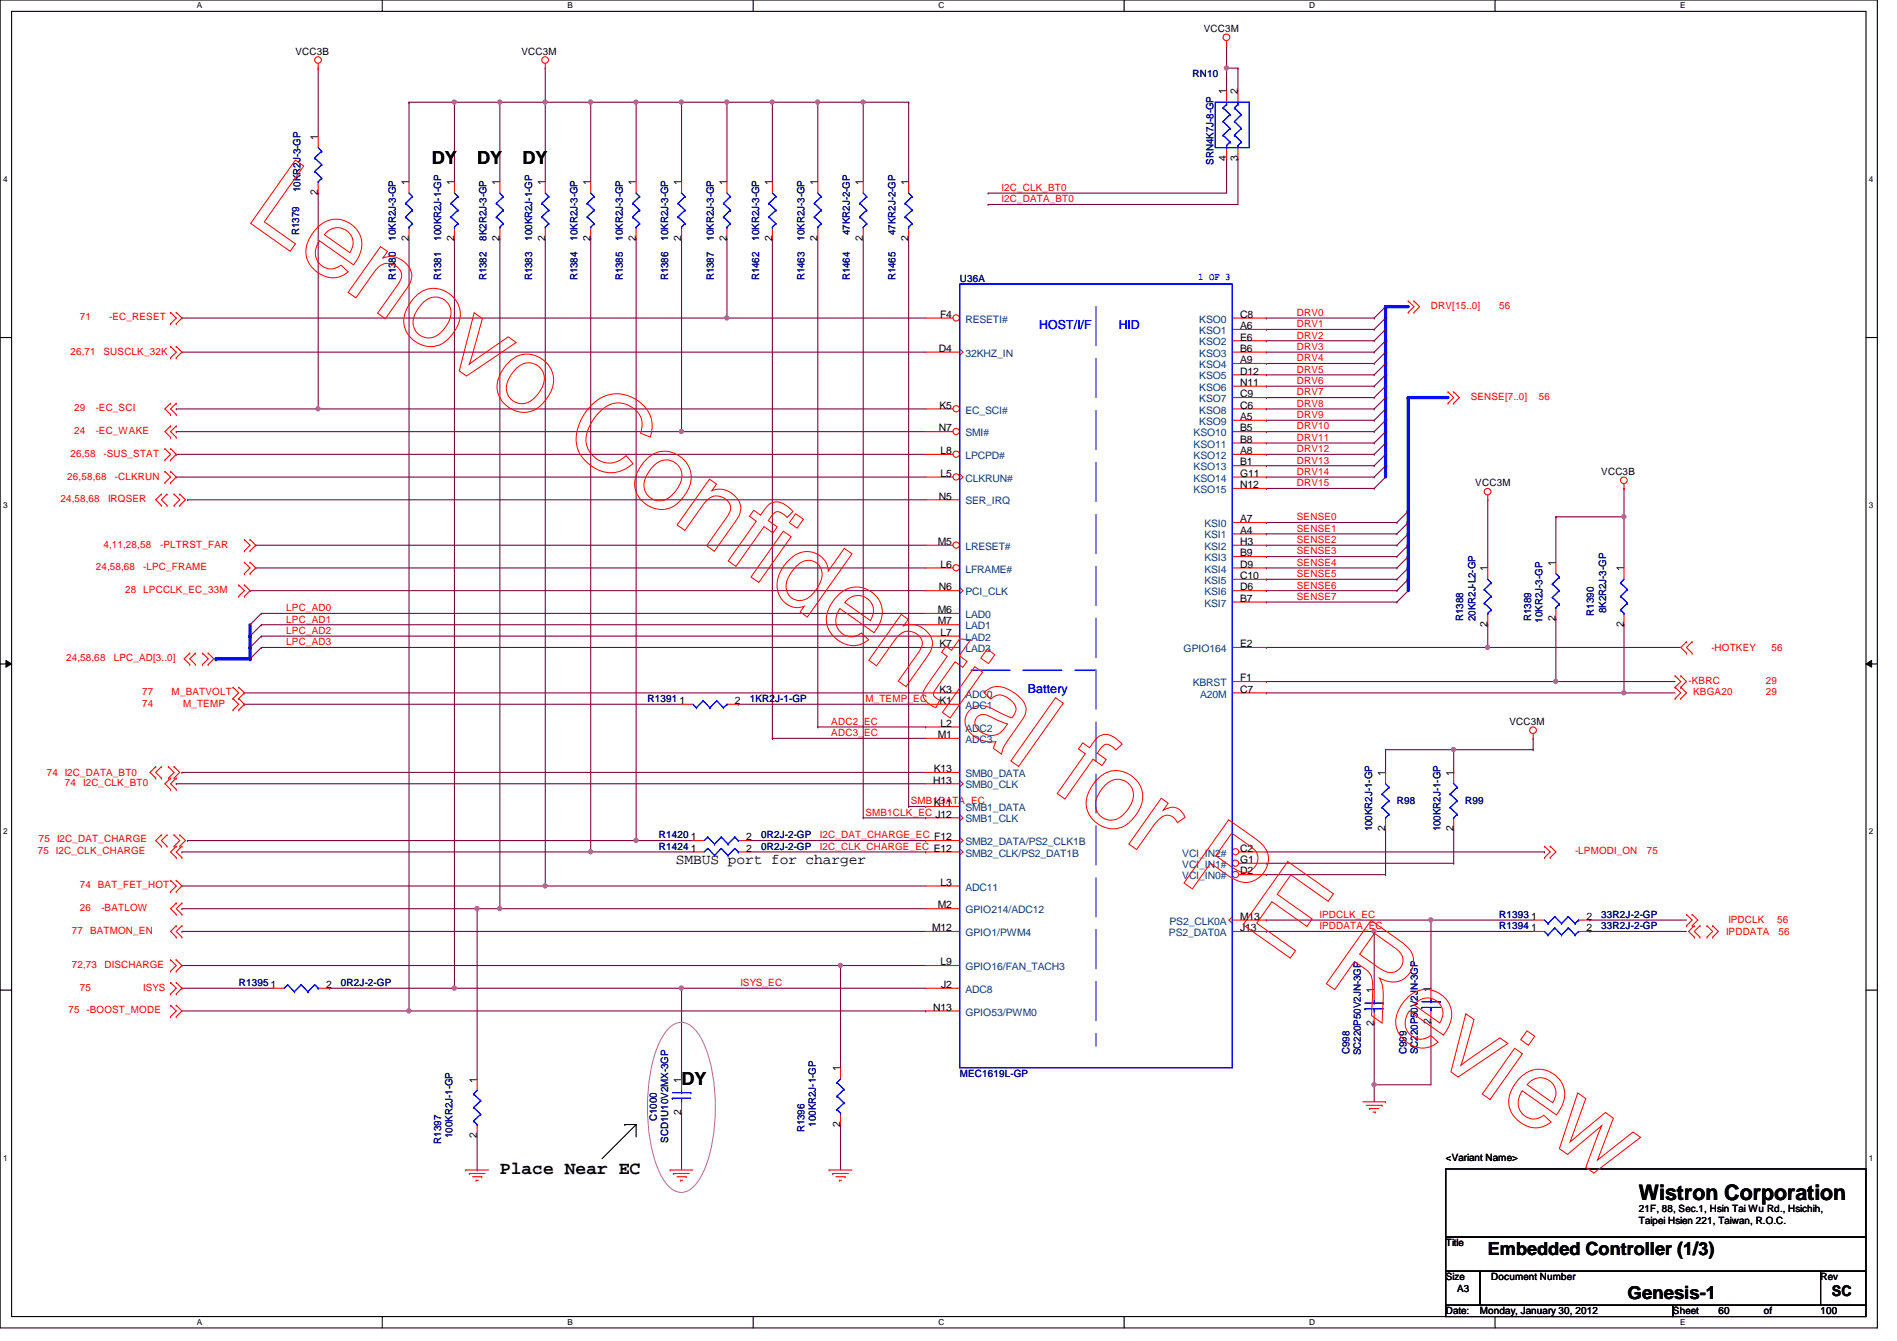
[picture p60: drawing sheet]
<svg xmlns="http://www.w3.org/2000/svg" width="297mm" height="210mm" viewBox="0 0 297 210" stroke-linecap="round" stroke-linejoin="round" font-family="sans-serif">
<defs><g id="words">
<text font-size="3.3" x="256.6" y="187.9">Wistron Corporation</text>
<g font-size="2.8">
<text x="67.6" y="25.7">DY</text>
<text x="74.7" y="25.7">DY</text>
<text x="81.8" y="25.7">DY</text>
<text x="106.7" y="169.8">DY</text>
<text x="78.3" y="183.7">Place Near EC</text>
<text x="233" y="196.4">Embedded Controller (1/3)</text>
<text x="254.8" y="203.4">Genesis-1</text>
</g>
<g font-size="2.3">
<text x="105.8" y="135.2">SMBUS port for charger</text>
<text x="286.8" y="202.9">SC</text>
</g>
<g font-size="1.9" fill="#00f">
<text x="162.7" y="51.6">HOST/I/F</text>
<text x="175.2" y="51.6">HID</text>
<text x="160.9" y="108.5">Battery</text>
</g>
<g font-size="1.6">
<text x="188.5" y="5">VCC3M</text>
<text x="46.3" y="8.6">VCC3B</text>
<text x="81.7" y="8.6">VCC3M</text>
<text x="192" y="14.8" transform="rotate(-90 192 14.8)">1</text>
<text x="193.8" y="14.8" transform="rotate(-90 193.8 14.8)">2</text>
<text x="49.8" y="21.9" transform="rotate(-90 49.8 21.9)">1</text>
<text x="64" y="29" transform="rotate(-90 64 29)">1</text>
<text x="71.1" y="29" transform="rotate(-90 71.1 29)">1</text>
<text x="78.2" y="29" transform="rotate(-90 78.2 29)">1</text>
<text x="85.3" y="29" transform="rotate(-90 85.3 29)">1</text>
<text x="92.5" y="29" transform="rotate(-90 92.5 29)">1</text>
<text x="99.6" y="29" transform="rotate(-90 99.6 29)">1</text>
<text x="106.7" y="29" transform="rotate(-90 106.7 29)">1</text>
<text x="113.8" y="29" transform="rotate(-90 113.8 29)">1</text>
<text x="120.9" y="29" transform="rotate(-90 120.9 29)">1</text>
<text x="128" y="29" transform="rotate(-90 128 29)">1</text>
<text x="135.1" y="29" transform="rotate(-90 135.1 29)">1</text>
<text x="142.2" y="29" transform="rotate(-90 142.2 29)">1</text>
<text x="192" y="25.2" transform="rotate(-90 192 25.2)">4</text>
<text x="193.8" y="25.2" transform="rotate(-90 193.8 25.2)">3</text>
<text x="49.8" y="30.6" transform="rotate(-90 49.8 30.6)">2</text>
<text x="64" y="37.7" transform="rotate(-90 64 37.7)">2</text>
<text x="71.1" y="37.7" transform="rotate(-90 71.1 37.7)">2</text>
<text x="78.2" y="37.7" transform="rotate(-90 78.2 37.7)">2</text>
<text x="85.3" y="37.7" transform="rotate(-90 85.3 37.7)">2</text>
<text x="92.5" y="37.7" transform="rotate(-90 92.5 37.7)">2</text>
<text x="99.6" y="37.7" transform="rotate(-90 99.6 37.7)">2</text>
<text x="106.7" y="37.7" transform="rotate(-90 106.7 37.7)">2</text>
<text x="113.8" y="37.7" transform="rotate(-90 113.8 37.7)">2</text>
<text x="120.9" y="37.7" transform="rotate(-90 120.9 37.7)">2</text>
<text x="128" y="37.7" transform="rotate(-90 128 37.7)">2</text>
<text x="135.1" y="37.7" transform="rotate(-90 135.1 37.7)">2</text>
<text x="142.2" y="37.7" transform="rotate(-90 142.2 37.7)">2</text>
<text x="147.2" y="49.7">F4</text>
<text x="194.2" y="49.7">C8</text>
<text x="194.2" y="51.5">A6</text>
<text x="194.2" y="53.3">E6</text>
<text x="147" y="55.1">D4</text>
<text x="194.2" y="55.1">B6</text>
<text x="194.2" y="56.9">A9</text>
<text x="194.2" y="58.6">D12</text>
<text x="147.1" y="64">K5</text>
<text x="194.2" y="60.4">N11</text>
<text x="194.2" y="62.2">C9</text>
<text x="194.2" y="64">C6</text>
<text x="194.2" y="65.7">A5</text>
<text x="147" y="67.5">N7</text>
<text x="147.3" y="71.1">L8</text>
<text x="194.2" y="67.5">B5</text>
<text x="194.2" y="69.3">B8</text>
<text x="194.2" y="71.1">A8</text>
<text x="147.3" y="74.6">L5</text>
<text x="194.2" y="72.9">B1</text>
<text x="194.2" y="74.6">G11</text>
<text x="194.2" y="76.4">N12</text>
<text x="231" y="76.1">VCC3M</text>
<text x="250.7" y="74.3">VCC3B</text>
<text x="147" y="78.2">N5</text>
<text x="194.2" y="81.7">A7</text>
<text x="194.2" y="83.5">A4</text>
<text x="146.9" y="85.3">M5</text>
<text x="147.3" y="88.9">L6</text>
<text x="194.2" y="85.3">H3</text>
<text x="194.2" y="87.1">B9</text>
<text x="194.2" y="88.9">D9</text>
<text x="232.9" y="89.5" transform="rotate(-90 232.9 89.5)">1</text>
<text x="243.6" y="88.6" transform="rotate(-90 243.6 88.6)">1</text>
<text x="254.3" y="89.5" transform="rotate(-90 254.3 89.5)">1</text>
<text x="146.9" y="96">M6</text>
<text x="147" y="92.4">N6</text>
<text x="194.2" y="90.6">C10</text>
<text x="194.2" y="92.4">D6</text>
<text x="194.2" y="94.2">B7</text>
<text x="146.9" y="97.7">M7</text>
<text x="147.1" y="101.3">K7</text>
<text x="147.3" y="99.5">L7</text>
<text x="194.2" y="101.3">E2</text>
<text x="232.9" y="98.1" transform="rotate(-90 232.9 98.1)">2</text>
<text x="243.6" y="97.2" transform="rotate(-90 243.6 97.2)">2</text>
<text x="254.3" y="98.1" transform="rotate(-90 254.3 98.1)">2</text>
<text x="194.2" y="106.6">F1</text>
<text x="106.4" y="110.2">1</text>
<text x="115.1" y="110.2">2</text>
<text x="147.1" y="108.4">K3</text>
<text x="147.1" y="110.2">K1</text>
<text x="147.3" y="113.7">L2</text>
<text x="194.2" y="108.4">C7</text>
<text x="236.3" y="113.5">VCC3M</text>
<text x="146.9" y="115.5">M1</text>
<text x="146.1" y="122.6">H13</text>
<text x="146.2" y="120.9">K13</text>
<text x="216.9" y="121.5" transform="rotate(-90 216.9 121.5)">1</text>
<text x="227.6" y="121.5" transform="rotate(-90 227.6 121.5)">1</text>
<text x="108.2" y="131.5">1</text>
<text x="116.8" y="131.5">2</text>
<text x="146.2" y="126.2">K11</text>
<text x="216.9" y="130.1" transform="rotate(-90 216.9 130.1)">2</text>
<text x="227.6" y="130.1" transform="rotate(-90 227.6 130.1)">2</text>
<text x="108.2" y="133.3">1</text>
<text x="116.8" y="133.3">2</text>
<text x="194.2" y="133.3">C2</text>
<text x="194.2" y="135.1">G1</text>
<text x="194.2" y="136.9">D2</text>
<text x="146.9" y="142.2">M2</text>
<text x="147.3" y="138.6">L3</text>
<text x="194.2" y="144">M13</text>
<text x="239.7" y="144">1</text>
<text x="248.4" y="144">2</text>
<text x="146" y="145.8">M12</text>
<text x="194.2" y="145.8">J13</text>
<text x="239.7" y="145.8">1</text>
<text x="248.4" y="145.8">2</text>
<text x="42.4" y="154.6">1</text>
<text x="51.1" y="154.6">2</text>
<text x="147.3" y="151.1">L9</text>
<text x="147.4" y="154.6">J2</text>
<text x="215.1" y="155.4" transform="rotate(-90 215.1 155.4)">1</text>
<text x="224" y="155.2" transform="rotate(-90 224 155.2)">1</text>
<text x="146.1" y="158.2">N13</text>
<text x="215.1" y="160.5" transform="rotate(-90 215.1 160.5)">2</text>
<text x="224" y="160.4" transform="rotate(-90 224 160.4)">2</text>
<text x="131.6" y="167.7" transform="rotate(-90 131.6 167.7)">1</text>
<text x="74.7" y="169.5" transform="rotate(-90 74.7 169.5)">1</text>
<text x="106.7" y="169.5" transform="rotate(-90 106.7 169.5)">1</text>
<text x="74.7" y="178.1" transform="rotate(-90 74.7 178.1)">2</text>
<text x="106.7" y="174.6" transform="rotate(-90 106.7 174.6)">2</text>
<text x="131.6" y="176.4" transform="rotate(-90 131.6 176.4)">2</text>
<text x="226.4" y="181.7">&lt;Variant Name&gt;</text>
<text x="256.6" y="189.7">21F, 88, Sec.1, Hsin Tai Wu Rd., Hsichih,</text>
<text x="256.6" y="191.6">Taipei Hsien 221, Taiwan, R.O.C.</text>
<text x="226.4" y="195.1">Title</text>
<text x="226.4" y="200.4">Size</text>
<text x="228.2" y="202.2">A3</text>
<text x="233.5" y="200.4">Document Number</text>
<text x="285.1" y="200.4">Rev</text>
<text x="226.4" y="205.7">Date:</text>
<text x="231.7" y="205.7">Monday, January 30, 2012</text>
<text x="262" y="205.7">Sheet</text>
<text x="269.1" y="205.7">60</text>
<text x="276.2" y="205.7">of</text>
<text x="285.1" y="205.7">100</text>
</g>
<g font-size="1.6" fill="#000080">
<text x="186.7" y="12.1">RN10</text>
<text x="190" y="25.8" transform="rotate(-90 190 25.8)">SRN4K7J-8-GP</text>
<text x="47" y="30.1" transform="rotate(-90 47 30.1)">10KR2J-3-GP</text>
<text x="46.9" y="36.8" transform="rotate(-90 46.9 36.8)">R1379</text>
<text x="62" y="37.7" transform="rotate(-90 62 37.7)">10KR2J-3-GP</text>
<text x="69.1" y="37.7" transform="rotate(-90 69.1 37.7)">100KR2J-1-GP</text>
<text x="76.2" y="37.7" transform="rotate(-90 76.2 37.7)">8K2R2J-3-GP</text>
<text x="83.3" y="37.7" transform="rotate(-90 83.3 37.7)">100KR2J-1-GP</text>
<text x="90.4" y="37.7" transform="rotate(-90 90.4 37.7)">10KR2J-3-GP</text>
<text x="97.5" y="37.7" transform="rotate(-90 97.5 37.7)">10KR2J-3-GP</text>
<text x="104.6" y="37.7" transform="rotate(-90 104.6 37.7)">10KR2J-3-GP</text>
<text x="111.8" y="37.7" transform="rotate(-90 111.8 37.7)">10KR2J-3-GP</text>
<text x="118.9" y="37.7" transform="rotate(-90 118.9 37.7)">10KR2J-3-GP</text>
<text x="126" y="37.7" transform="rotate(-90 126 37.7)">10KR2J-3-GP</text>
<text x="133.1" y="36.8" transform="rotate(-90 133.1 36.8)">47KR2J-2-GP</text>
<text x="140.2" y="36.8" transform="rotate(-90 140.2 36.8)">47KR2J-2-GP</text>
<text x="62" y="43.9" transform="rotate(-90 62 43.9)">R1380</text>
<text x="69.1" y="43.9" transform="rotate(-90 69.1 43.9)">R1381</text>
<text x="76.2" y="43.9" transform="rotate(-90 76.2 43.9)">R1382</text>
<text x="83.3" y="43.9" transform="rotate(-90 83.3 43.9)">R1383</text>
<text x="90.4" y="43.9" transform="rotate(-90 90.4 43.9)">R1384</text>
<text x="97.5" y="43.9" transform="rotate(-90 97.5 43.9)">R1385</text>
<text x="104.6" y="43.9" transform="rotate(-90 104.6 43.9)">R1386</text>
<text x="111.8" y="43.9" transform="rotate(-90 111.8 43.9)">R1387</text>
<text x="118.9" y="43.9" transform="rotate(-90 118.9 43.9)">R1462</text>
<text x="126" y="43.9" transform="rotate(-90 126 43.9)">R1463</text>
<text x="133.1" y="43.9" transform="rotate(-90 133.1 43.9)">R1464</text>
<text x="140.2" y="43.9" transform="rotate(-90 140.2 43.9)">R1465</text>
<text x="150.3" y="44.1">U36A</text>
<text x="229.1" y="97.2" transform="rotate(-90 229.1 97.2)">R1388</text>
<text x="231.1" y="97.2" transform="rotate(-90 231.1 97.2)">20KR2J-L2-GP</text>
<text x="239.8" y="97.2" transform="rotate(-90 239.8 97.2)">R1389</text>
<text x="241.6" y="97.5" transform="rotate(-90 241.6 97.5)">10KR2J-3-GP</text>
<text x="249.6" y="96.4" transform="rotate(-90 249.6 96.4)">R1390</text>
<text x="251.5" y="96" transform="rotate(-90 251.5 96)">8K2R2J-3-GP</text>
<text x="101.4" y="109.9">R1391</text>
<text x="117.4" y="109.9">1KR2J-1-GP</text>
<text x="218.7" y="125.9">R98</text>
<text x="229.4" y="125.9">R99</text>
<text x="103.2" y="131.2">R1420</text>
<text x="119.2" y="131.2">0R2J-2-GP</text>
<text x="214.9" y="130.1" transform="rotate(-90 214.9 130.1)">100KR2J-1-GP</text>
<text x="225.5" y="130.1" transform="rotate(-90 225.5 130.1)">100KR2J-1-GP</text>
<text x="103.2" y="133">R1424</text>
<text x="119.2" y="133">0R2J-2-GP</text>
<text x="234.7" y="143.7">R1393</text>
<text x="250.7" y="143.7">33R2J-2-GP</text>
<text x="234.7" y="145.5">R1394</text>
<text x="250.7" y="145.5">33R2J-2-GP</text>
<text x="37.4" y="154.3">R1395</text>
<text x="53.4" y="154.3">0R2J-2-GP</text>
<text x="211.3" y="165" transform="rotate(-90 211.3 165)">C998</text>
<text x="213.1" y="165.2" transform="rotate(-90 213.1 165.2)">SC220P50V2JN-3GP</text>
<text x="220.2" y="165" transform="rotate(-90 220.2 165)">C999</text>
<text x="222" y="165" transform="rotate(-90 222 165)">SC220P50V2JN-3GP</text>
<text x="150.3" y="168.6">MEC1619L-GP</text>
<text x="69.1" y="179" transform="rotate(-90 69.1 179)">R1397</text>
<text x="70.9" y="178.1" transform="rotate(-90 70.9 178.1)">100KR2J-1-GP</text>
<text x="102.9" y="175.5" transform="rotate(-90 102.9 175.5)">C1000</text>
<text x="104.6" y="178.9" transform="rotate(-90 104.6 178.9)">SCD1U10V2MX-3GP</text>
<text x="126" y="177.2" transform="rotate(-90 126 177.2)">R1396</text>
<text x="127.8" y="176.4" transform="rotate(-90 127.8 176.4)">100KR2J-1-GP</text>
</g>
<g font-size="1.6" fill="#f00">
<text x="156.8" y="29.9">I2C_CLK_BT0</text>
<text x="156.8" y="31.7">I2C_DATA_BT0</text>
<text x="12.5" y="50.2">71</text>
<text x="17.1" y="50.2">-EC_RESET</text>
<text x="203.1" y="53">DRV2</text>
<text x="203.1" y="49.4">DRV0</text>
<text x="203.1" y="51.2">DRV1</text>
<text x="224.1" y="48.4">DRV[15..0]</text>
<text x="234.7" y="48.4">56</text>
<text x="11" y="55.5">26,71</text>
<text x="16.2" y="55.5">SUSCLK_32K</text>
<text x="203.1" y="54.8">DRV3</text>
<text x="203.1" y="56.6">DRV4</text>
<text x="203.1" y="58.3">DRV5</text>
<text x="11.6" y="64.4">29</text>
<text x="15" y="64.4">-EC_SCI</text>
<text x="203.1" y="60.1">DRV6</text>
<text x="203.1" y="61.9">DRV7</text>
<text x="203.1" y="63.7">DRV8</text>
<text x="203.1" y="65.4">DRV9</text>
<text x="230.3" y="62.6">SENSE[7..0]</text>
<text x="241" y="62.6">56</text>
<text x="11" y="71.5">26,58</text>
<text x="11.6" y="67.9">24</text>
<text x="15" y="67.9">-EC_WAKE</text>
<text x="16.2" y="71.5">-SUS_STAT</text>
<text x="203.1" y="67.2">DRV10</text>
<text x="203.1" y="69">DRV11</text>
<text x="203.1" y="70.8">DRV12</text>
<text x="10.5" y="75.1">26,58,68</text>
<text x="18" y="75.1">-CLKRUN</text>
<text x="203.1" y="72.6">DRV13</text>
<text x="203.1" y="74.3">DRV14</text>
<text x="203.1" y="76.1">DRV15</text>
<text x="9.5" y="78.6">24,58,68</text>
<text x="16.9" y="78.6">IRQSER</text>
<text x="203.1" y="83.2">SENSE1</text>
<text x="203.1" y="81.4">SENSE0</text>
<text x="15" y="89.3">24,58,68</text>
<text x="16.2" y="85.7">4,11,28,58</text>
<text x="22.4" y="89.3">-LPC_FRAME</text>
<text x="25.1" y="85.7">-PLTRST_FAR</text>
<text x="203.1" y="85">SENSE2</text>
<text x="203.1" y="86.8">SENSE3</text>
<text x="203.1" y="88.6">SENSE4</text>
<text x="19.6" y="92.8">28 LPCCLK_EC_33M</text>
<text x="44.8" y="95.7">LPC_AD0</text>
<text x="203.1" y="90.3">SENSE5</text>
<text x="203.1" y="92.1">SENSE6</text>
<text x="203.1" y="93.9">SENSE7</text>
<text x="44.8" y="101">LPC_AD3</text>
<text x="44.8" y="99.2">LPC_AD2</text>
<text x="44.8" y="97.5">LPC_AD1</text>
<text x="268" y="101.9">-HOTKEY</text>
<text x="277.4" y="101.9">56</text>
<text x="10.4" y="103.5">24,58,68</text>
<text x="17.8" y="103.5">LPC_AD[3..0]</text>
<text x="264.4" y="107.1">-KBRC</text>
<text x="276.5" y="107.1">29</text>
<text x="22.3" y="108.8">77</text>
<text x="22.3" y="110.6">74</text>
<text x="26.9" y="108.8">M_BATVOLT</text>
<text x="28.7" y="110.6">M_TEMP</text>
<text x="130.2" y="113.5">ADC2_EC</text>
<text x="135.5" y="109.9">M_TEMP_EC</text>
<text x="265.1" y="108.8">KBGA20</text>
<text x="276.5" y="108.8">29</text>
<text x="130.2" y="115.2">ADC3_EC</text>
<text x="7.3" y="121.5">74 I2C_DATA_BT0</text>
<text x="10.2" y="123.1">74</text>
<text x="13" y="123.1">I2C_CLK_BT0</text>
<text x="142.6" y="125.9">SMB1DATA_EC</text>
<text x="6.1" y="131.8">75 I2C_DAT_CHARGE</text>
<text x="128.4" y="131.2">I2C_DAT_CHARGE_EC F12</text>
<text x="135.5" y="127.7">SMB1CLK_EC J12</text>
<text x="5.9" y="133.7">75 I2C_CLK_CHARGE</text>
<text x="128.4" y="133">I2C_CLK_CHARGE_EC E12</text>
<text x="246.6" y="133.7">-LPMODI_ON</text>
<text x="257.8" y="133.7">75</text>
<text x="12.5" y="139.1">74 BAT_FET_HOT</text>
<text x="12.5" y="142.6">26</text>
<text x="15.9" y="142.6">-BATLOW</text>
<text x="206.6" y="143.7">IPDCLK_EC</text>
<text x="11.3" y="146.2">77 BATMON_EN</text>
<text x="206.6" y="145.5">IPDDATA_EC</text>
<text x="270.3" y="146.3">IPDDATA</text>
<text x="270.6" y="144.4">IPDCLK</text>
<text x="278.3" y="144.4">56</text>
<text x="278.5" y="146.3">56</text>
<text x="11.3" y="151.5">72,73</text>
<text x="12.5" y="155.1">75</text>
<text x="16.4" y="151.5">DISCHARGE</text>
<text x="22.4" y="155.1">ISYS</text>
<text x="115.9" y="154.3">ISYS_EC</text>
<text x="10.7" y="158.6">75 -BOOST_MODE</text>
</g>
<text font-size="1.6" fill="#00f" x="187.6" y="43.9">1 OF 3</text>
<g font-size="1.6" fill="#004080">
<text x="151.2" y="50.5">RESETI#</text>
<text x="187.8" y="50.5">KSO0</text>
<text x="187.8" y="52.3">KSO1</text>
<text x="151.2" y="55.8">32KHZ_IN</text>
<text x="187.8" y="54.1">KSO2</text>
<text x="187.8" y="55.8">KSO3</text>
<text x="187.8" y="57.6">KSO4</text>
<text x="187.8" y="59.4">KSO5</text>
<text x="151.2" y="64.7">EC_SCI#</text>
<text x="187.8" y="61.2">KSO6</text>
<text x="187.8" y="62.9">KSO7</text>
<text x="187.8" y="64.7">KSO8</text>
<text x="151.2" y="68.3">SMI#</text>
<text x="151.2" y="71.8">LPCPD#</text>
<text x="186.9" y="68.3">KSO10</text>
<text x="186.9" y="70.1">KSO11</text>
<text x="186.9" y="71.8">KSO12</text>
<text x="187.8" y="66.5">KSO9</text>
<text x="151.2" y="75.4">CLKRUN#</text>
<text x="186.9" y="73.6">KSO13</text>
<text x="186.9" y="75.4">KSO14</text>
<text x="186.9" y="77.2">KSO15</text>
<text x="151.2" y="79">SER_IRQ</text>
<text x="188.6" y="82.5">KSI0</text>
<text x="151.2" y="86.1">LRESET#</text>
<text x="151.2" y="89.6">LFRAME#</text>
<text x="188.6" y="84.3">KSI1</text>
<text x="188.6" y="86.1">KSI2</text>
<text x="188.6" y="87.8">KSI3</text>
<text x="188.6" y="89.6">KSI4</text>
<text x="151.2" y="93.2">PCI_CLK</text>
<text x="188.6" y="91.4">KSI5</text>
<text x="188.6" y="93.2">KSI6</text>
<text x="188.6" y="95">KSI7</text>
<text x="151.2" y="96.7">LAD0</text>
<text x="151.2" y="98.5">LAD1</text>
<text x="151.2" y="100.3">LAD2</text>
<text x="151.2" y="102.1">LAD3</text>
<text x="185.3" y="102.1">GPIO164</text>
<text x="186.8" y="107.4">KBRST</text>
<text x="151.2" y="109.2">ADC0</text>
<text x="151.2" y="111">ADC1</text>
<text x="187.9" y="109.2">A20M</text>
<text x="151.2" y="114.5">ADC2</text>
<text x="151.2" y="116.3">ADC3</text>
<text x="151.2" y="121.6">SMB0_DATA</text>
<text x="151.2" y="123.4">SMB0_CLK</text>
<text x="151.2" y="127">SMB1_DATA</text>
<text x="151.2" y="128.7">SMB1_CLK</text>
<text x="151.2" y="132.3">SMB2_DATA/PS2_CLK1B</text>
<text x="151.2" y="134.1">SMB2_CLK/PS2_DAT1B</text>
<text x="185.1" y="134.1">VCI_IN2#</text>
<text x="185.1" y="135.8">VCI_IN1#</text>
<text x="185.1" y="137.6">VCI_IN0#</text>
<text x="151.2" y="139.4">ADC11</text>
<text x="151.2" y="143">GPIO214/ADC12</text>
<text x="151.2" y="146.5">GPIO1/PWM4</text>
<text x="183" y="146.5">PS2_DAT0A</text>
<text x="183.1" y="144.7">PS2_CLK0A</text>
<text x="151.2" y="151.8">GPIO16/FAN_TACH3</text>
<text x="151.2" y="155.4">ADC8</text>
<text x="151.2" y="159">GPIO53/PWM0</text>
</g>
<g font-size="1.3">
<text x="30.8" y="1.3">A</text>
<text x="88.9" y="1.3">B</text>
<text x="146.9" y="1.3">C</text>
<text x="205" y="1.3">D</text>
<text x="263.1" y="1.3">E</text>
<text x=".5" y="28.4">4</text>
<text x="292.6" y="28.4">4</text>
<text x=".5" y="79.5">3</text>
<text x="292.6" y="79.5">3</text>
<text x=".5" y="130.6">2</text>
<text x="292.6" y="130.6">2</text>
<text x=".5" y="181.7">1</text>
<text x="292.6" y="181.7">1</text>
<text x="30.8" y="207.4">A</text>
<text x="88.9" y="207.4">B</text>
<text x="146.9" y="207.4">C</text>
<text x="205" y="207.4">D</text>
<text x="263.1" y="207.4">E</text>
</g>
</g></defs>
<path d="M0 0h294v207.9h-294zM1.8 1.8h290.4v204.3h-290.4z" fill="none" stroke="#000" stroke-width=".17"/>
<g fill="#fff">
<path d="M30.8 .2h.8v1.4h-.8z"/>
<path d="M30.8 206.2h.8v1.4h-.8z"/>
</g>
<path d="M59.9 0v1.8M59.9 206.1v1.8" fill="none" stroke="#000" stroke-width=".17"/>
<g fill="#fff">
<path d="M88.9 .2h.8v1.4h-.8z"/>
<path d="M88.9 206.2h.8v1.4h-.8z"/>
</g>
<path d="M117.9 0v1.8M117.9 206.1v1.8" fill="none" stroke="#000" stroke-width=".17"/>
<g fill="#fff">
<path d="M146.9 .2h.9v1.4h-.9z"/>
<path d="M146.9 206.2h.9v1.4h-.9z"/>
</g>
<path d="M176 0v1.8M176 206.1v1.8" fill="none" stroke="#000" stroke-width=".17"/>
<g fill="#fff">
<path d="M205 .2h.9v1.4h-.9z"/>
<path d="M205 206.2h.9v1.4h-.9z"/>
</g>
<path d="M234.1 0v1.8M234.1 206.1v1.8" fill="none" stroke="#000" stroke-width=".17"/>
<g fill="#fff">
<path d="M263.1 .2h.8v1.4h-.8z"/>
<path d="M263.1 206.2h.8v1.4h-.8z"/>
<path d="M.5 27.3h.7v1.4h-.7z"/>
<path d="M292.6 27.3h.7v1.4h-.7z"/>
<path d="M.5 78.4h.7v1.4h-.7z"/>
<path d="M292.6 78.4h.7v1.4h-.7z"/>
</g>
<path d="M0 52.8h1.8M292.2 52.8h1.8" fill="none" stroke="#000" stroke-width=".17"/>
<g fill="#fff">
<path d="M.5 129.5h.7v1.4h-.7z"/>
<path d="M292.6 129.5h.7v1.4h-.7z"/>
</g>
<path d="M0 103.9h1.8M292.2 103.9h1.8" fill="none" stroke="#000" stroke-width=".17"/>
<path d="M.9 103.4l.9 .5-.9 .5zM292.2 103.9l.9-.5v1z" fill="#000"/>
<path d="M.9 103.4l.9 .5-.9 .5zM292.2 103.9l.9-.5v1z" fill="none" stroke="#000" stroke-width=".16"/>
<g fill="#fff">
<path d="M.5 180.5h.7v1.4h-.7z"/>
<path d="M292.6 180.5h.7v1.4h-.7z"/>
</g>
<path d="M0 155h1.8M292.2 155h1.8" fill="none" stroke="#000" stroke-width=".17"/>
<path d="M217 72.9v1.8" fill="none" stroke="#00f" stroke-width=".51"/>
<circle cx="217" cy="72.9" r=".25" fill="#00f"/>
<g fill="none" stroke="#800040" stroke-width=".17">
<path d="M198.3 53.3h.1M198.3 55.1h.1M198.3 56.9h.1M198.3 58.7h.1M198.3 53.3h16.9M198.3 55.1h16.9M198.3 56.9h16.9M198.3 58.7h16.9M198.3 60.5h.1M198.3 62.2h.1M198.3 64h.1M198.3 65.8h.1"/>
<path d="M198.3 67.6h.1M198.3 69.3h.1M198.3 71.1h.1M198.3 72.9h.1M198.3 74.7h.1M198.3 76.5h.1M198.3 60.5h16.9M198.3 62.2h16.9M198.3 64h16.9M198.3 65.8h16.9M198.3 67.6h16.9M198.3 69.3h16.9"/>
<path d="M198.3 71.1h16.9M198.3 72.9h16.9M198.3 74.7h16.9M198.3 76.5h16.9"/>
</g>
<path d="M217 48h3.5" fill="none" stroke="#00f" stroke-width=".51"/>
<circle cx="217" cy="48" r=".25" fill="#00f"/>
<g fill="none" stroke="#800040" stroke-width=".17">
<path d="M198.3 49.8h.1M198.3 51.6h.1M198.3 49.8h16.9M198.3 51.6h16.9M198.3 83.6h.1M198.3 85.3h.1M198.3 87.1h.1M198.3 88.9h.1M198.3 81.8h.1M198.3 90.7h.1M198.3 92.5h.1M198.3 94.2h.1"/>
<path d="M198.3 83.6h20.4M198.3 85.3h20.4M198.3 87.1h20.4M198.3 88.9h20.4M198.3 81.8h20.4M198.3 90.7h20.4M198.3 92.5h20.4M198.3 94.2h20.4"/>
</g>
<path d="M220.5 62.2h6.2" fill="none" stroke="#00f" stroke-width=".51"/>
<circle cx="220.5" cy="62.2" r=".25" fill="#00f"/>
<path d="M254.3 80.9h.1M254.3 97.8h.1M254.3 80.9v8M254.3 97.8v10.7" fill="none" stroke="#800040" stroke-width=".17"/>
<circle cx="254.3" cy="108.4" r=".32" fill="#f0f"/>
<circle cx="254.3" cy="108.4" r=".32" fill="none" stroke="#f0f" stroke-width=".17"/>
<g fill="none" stroke="#800040" stroke-width=".17">
<path d="M28.5 55.1h.1M28.5 55.1h116.4M27.6 74.7h.1M27.6 71.1h.1M27.6 74.7h117.3M27.6 71.1h117.3M29.4 78.2h.1M29.4 78.2h115.5M106.7 67.6h.1M106.7 67.6h38.2M39.2 92.5h.1M39.2 92.5h105.7"/>
<path d="M40 85.3h.1M40 88.9h.1M40 85.3h104.9M40 88.9h104.9M40.9 99.6h.1M40.9 97.8h.1M40.9 96h.1M40.9 99.6h104M40.9 97.8h104M40.9 96h104M40.9 101.3h.1M40.9 101.3h104"/>
<path d="M198.3 108.5h.1M198.3 108.5h64M254.3 108.5h.1"/>
</g>
<circle cx="106.7" cy="67.5" r=".32" fill="#f0f"/>
<circle cx="106.7" cy="67.5" r=".32" fill="none" stroke="#f0f" stroke-width=".17"/>
<path d="M49.8 10.7h.1M49.8 10.7v10.6M106.7 16h.1M106.7 16v12.4M49.8 30.2h.1M49.8 30.2v33.8M106.7 37.3h.1M106.7 37.3v30.3h-79.1M27.6 67.6h.1M49.8 64h.1M49.8 64h95.1" fill="none" stroke="#800040" stroke-width=".17"/>
<circle cx="49.8" cy="64" r=".32" fill="#f0f"/>
<circle cx="49.8" cy="64" r=".32" fill="none" stroke="#f0f" stroke-width=".17"/>
<g fill="none" stroke="#800040" stroke-width=".17">
<path d="M27.6 64h.1M27.6 64h22.2M38.3 110.2h.1M38.3 108.5h.1M38.3 110.2h68.4M38.3 108.5h106.6M115.6 110.2h.1M115.6 110.2h29.3M120.9 115.6h.1M120.9 115.6h24M27.6 122.7h.1M27.6 122.7h117.3"/>
<path d="M28.5 120.9h.1M28.5 120.9h116.4M85.4 138.7h.1M85.4 138.7h59.5M78.3 142.2h.1M78.3 142.2h66.6M215.2 145.8h.1M215.2 145.8h24.9M224.1 144h.1M224.1 144h16M249 144h.1M249 144h15.1"/>
</g>
<circle cx="78.2" cy="142.2" r=".32" fill="#f0f"/>
<circle cx="78.2" cy="142.2" r=".32" fill="none" stroke="#f0f" stroke-width=".17"/>
<path d="M78.3 16h.1M78.3 16v12.4M78.3 37.3h.1M78.3 37.3v104.9h-3.6M74.7 142.2h.1" fill="none" stroke="#800040" stroke-width=".17"/>
<circle cx="78.2" cy="16" r=".32" fill="#f0f"/>
<circle cx="78.2" cy="16" r=".32" fill="none" stroke="#f0f" stroke-width=".17"/>
<path d="M28.5 145.8h.1M28.5 145.8h116.4M131.6 151.1h.1M131.6 151.1h13.3" fill="none" stroke="#800040" stroke-width=".17"/>
<circle cx="131.6" cy="151.1" r=".32" fill="#f0f"/>
<circle cx="131.6" cy="151.1" r=".32" fill="none" stroke="#f0f" stroke-width=".17"/>
<path d="M85.4 16h.1M85.4 16v12.4M28.5 151.1h.1M28.5 151.1h103.1M106.7 154.7h.1M106.7 154.7h38.2M131.6 151.1h.1M131.6 151.1v16M106.7 174.2h.1M106.7 174.2v8.9" fill="none" stroke="#800040" stroke-width=".17"/>
<circle cx="85.4" cy="16" r=".32" fill="#f0f"/>
<circle cx="85.4" cy="16" r=".32" fill="none" stroke="#f0f" stroke-width=".17"/>
<path d="M106.7 154.7h.1M106.7 154.7v14.2" fill="none" stroke="#800040" stroke-width=".17"/>
<circle cx="106.7" cy="154.7" r=".32" fill="#f0f"/>
<circle cx="106.7" cy="154.7" r=".32" fill="none" stroke="#f0f" stroke-width=".17"/>
<path d="M198.3 101.3h.1M198.3 101.3h34.7M131.6 176h.1M131.6 176v7.1" fill="none" stroke="#800040" stroke-width=".17"/>
<circle cx="232.9" cy="101.3" r=".32" fill="#f0f"/>
<circle cx="232.9" cy="101.3" r=".32" fill="none" stroke="#f0f" stroke-width=".17"/>
<path d="M233 78.2h.1M233 78.2v10.7M254.3 76.5h.1M254.3 76.5v4.4h-10.7M233 97.8h.1M233 97.8v3.5M243.6 80.9h.1M243.6 80.9v7.1M243.6 106.7h.1M243.6 106.7h18.7" fill="none" stroke="#800040" stroke-width=".17"/>
<circle cx="254.3" cy="80.9" r=".32" fill="#f0f"/>
<circle cx="254.3" cy="80.9" r=".32" fill="none" stroke="#f0f" stroke-width=".17"/>
<path d="M243.6 96.9h.1M243.6 96.9v9.8" fill="none" stroke="#800040" stroke-width=".17"/>
<circle cx="243.6" cy="106.7" r=".32" fill="#f0f"/>
<circle cx="243.6" cy="106.7" r=".32" fill="none" stroke="#f0f" stroke-width=".17"/>
<path d="M99.6 16h.1M99.6 16h7.1M198.3 106.7h.1M198.3 106.7h45.3M28.5 154.7h.1M28.5 154.7h14.2M249 145.8h.1M249 145.8h15.1" fill="none" stroke="#800040" stroke-width=".17"/>
<circle cx="106.7" cy="16" r=".32" fill="#f0f"/>
<circle cx="106.7" cy="16" r=".32" fill="none" stroke="#f0f" stroke-width=".17"/>
<path d="M113.8 16h.1M113.8 16v12.4M113.8 37.3h.1M113.8 37.3v12.5M113.8 49.8h.1M113.8 49.8h31.1M71.2 154.7h.1M71.2 154.7h35.5" fill="none" stroke="#800040" stroke-width=".17"/>
<circle cx="113.8" cy="49.8" r=".32" fill="#f0f"/>
<circle cx="113.8" cy="49.8" r=".32" fill="none" stroke="#f0f" stroke-width=".17"/>
<path d="M71.2 16h.1M71.2 16v12.4M28.5 49.8h.1M28.5 49.8h85.3" fill="none" stroke="#800040" stroke-width=".17"/>
<circle cx="71.1" cy="16" r=".32" fill="#f0f"/>
<circle cx="71.1" cy="16" r=".32" fill="none" stroke="#f0f" stroke-width=".17"/>
<path d="M28.5 158.2h35.5M64 158.2h.1" fill="none" stroke="#800040" stroke-width=".17"/>
<path d="M220.5 90.7v1.8" fill="none" stroke="#00f" stroke-width=".51"/>
<circle cx="220.5" cy="90.7" r=".25" fill="#00f"/>
<path d="M215.2 169.8h.1M215.2 160.2h.1M215.2 160.2v9.6M224.1 160h.1M224.1 160v9.8h-8.9" fill="none" stroke="#800040" stroke-width=".17"/>
<circle cx="215.2" cy="169.8" r=".32" fill="#f0f"/>
<circle cx="215.2" cy="169.8" r=".32" fill="none" stroke="#f0f" stroke-width=".17"/>
<path d="M224.1 144h.1M224.1 144v10.7M215.2 169.8h.1M215.2 169.8v2.7" fill="none" stroke="#800040" stroke-width=".17"/>
<circle cx="224" cy="144" r=".32" fill="#f0f"/>
<circle cx="224" cy="144" r=".32" fill="none" stroke="#f0f" stroke-width=".17"/>
<path d="M198.3 144h.1M198.3 144h25.8M215.2 145.8h.1M215.2 145.8v9.1" fill="none" stroke="#800040" stroke-width=".17"/>
<circle cx="215.2" cy="145.8" r=".32" fill="#f0f"/>
<circle cx="215.2" cy="145.8" r=".32" fill="none" stroke="#f0f" stroke-width=".17"/>
<path d="M106.7 16h.1M106.7 16h7.1M198.3 145.8h.1M198.3 145.8h16.9" fill="none" stroke="#800040" stroke-width=".17"/>
<circle cx="113.8" cy="16" r=".32" fill="#f0f"/>
<circle cx="113.8" cy="16" r=".32" fill="none" stroke="#f0f" stroke-width=".17"/>
<path d="M64 16h.1M64 16v12.4M71.2 16h.1M71.2 16h7.1M92.5 37.3h.1M92.5 37.3v96" fill="none" stroke="#800040" stroke-width=".17"/>
<circle cx="92.5" cy="133.3" r=".32" fill="#f0f"/>
<circle cx="92.5" cy="133.3" r=".32" fill="none" stroke="#f0f" stroke-width=".17"/>
<path d="M99.6 37.3h.1M99.6 37.3v94.3" fill="none" stroke="#800040" stroke-width=".17"/>
<circle cx="99.6" cy="131.5" r=".32" fill="#f0f"/>
<circle cx="99.6" cy="131.5" r=".32" fill="none" stroke="#f0f" stroke-width=".17"/>
<path d="M92.5 16h.1M92.5 16v12.4" fill="none" stroke="#800040" stroke-width=".17"/>
<circle cx="92.5" cy="16" r=".32" fill="#f0f"/>
<circle cx="92.5" cy="16" r=".32" fill="none" stroke="#f0f" stroke-width=".17"/>
<path d="M85.4 16h.1M85.4 16h7.1M99.6 16h.1M99.6 16v12.4" fill="none" stroke="#800040" stroke-width=".17"/>
<circle cx="99.6" cy="16" r=".32" fill="#f0f"/>
<circle cx="99.6" cy="16" r=".32" fill="none" stroke="#f0f" stroke-width=".17"/>
<path d="M85.4 10.7h.1M85.4 10.7v5.3M92.5 16h.1M92.5 16h7.1M85.4 37.3h.1M85.4 37.3v101.4" fill="none" stroke="#800040" stroke-width=".17"/>
<circle cx="85.4" cy="138.7" r=".32" fill="#f0f"/>
<circle cx="85.4" cy="138.7" r=".32" fill="none" stroke="#f0f" stroke-width=".17"/>
<path d="M64 16h.1M64 16h7.2M71.2 37.3v117.4M28.5 133.3h.1M28.5 138.7h.1M28.5 133.3h64M28.5 138.7h56.9M29.4 131.6h.1M29.4 131.6h70.2M71.2 154.7h.1" fill="none" stroke="#800040" stroke-width=".17"/>
<circle cx="71.1" cy="154.7" r=".32" fill="#f0f"/>
<circle cx="71.1" cy="154.7" r=".32" fill="none" stroke="#f0f" stroke-width=".17"/>
<path d="M64 37.3v120.9M51.6 154.7h.1M51.6 154.7h19.6M64 158.2h.1" fill="none" stroke="#800040" stroke-width=".17"/>
<circle cx="64" cy="158.2" r=".32" fill="#f0f"/>
<circle cx="64" cy="158.2" r=".32" fill="none" stroke="#f0f" stroke-width=".17"/>
<path d="M64 158.2h80.9M144.9 158.2h.1" fill="none" stroke="#800040" stroke-width=".17"/>
<path d="M39.2 97.8v1.8" fill="none" stroke="#00f" stroke-width=".51"/>
<circle cx="39.2" cy="99.6" r=".25" fill="#00f"/>
<path d="M33.8 103.1h5.4" fill="none" stroke="#00f" stroke-width=".51"/>
<circle cx="33.8" cy="103.1" r=".25" fill="#00f"/>
<path d="M192.1 10.7h.1M192.1 10.7v3.5M192.1 10.7h1.7M193.8 10.7h.1M193.8 10.7v3.5M154.7 30.2h.1M192.1 24.9h.1M192.1 24.9v5.3h-37.4" fill="none" stroke="#800040" stroke-width=".17"/>
<circle cx="192" cy="10.6" r=".32" fill="#f0f"/>
<circle cx="192" cy="10.6" r=".32" fill="none" stroke="#f0f" stroke-width=".17"/>
<path d="M78.3 16h.1M78.3 16h7.1M192.1 7.1h.1M192.1 7.1v3.6M154.7 32h.1M193.8 24.9h.1M193.8 24.9v7.1h-39.1" fill="none" stroke="#800040" stroke-width=".17"/>
<path d="M220.5 83.6v1.7" fill="none" stroke="#00f" stroke-width=".51"/>
<circle cx="220.5" cy="83.6" r=".25" fill="#00f"/>
<path d="M220.5 62.2v17.8" fill="none" stroke="#00f" stroke-width=".51"/>
<circle cx="220.5" cy="62.2" r=".25" fill="#00f"/>
<path d="M220.5 81.8v1.8" fill="none" stroke="#00f" stroke-width=".51"/>
<circle cx="220.5" cy="81.8" r=".25" fill="#00f"/>
<path d="M220.5 80v1.8" fill="none" stroke="#00f" stroke-width=".51"/>
<circle cx="220.5" cy="80" r=".25" fill="#00f"/>
<path d="M220.5 87.1v1.8" fill="none" stroke="#00f" stroke-width=".51"/>
<circle cx="220.5" cy="87.1" r=".25" fill="#00f"/>
<path d="M220.5 85.3v1.8" fill="none" stroke="#00f" stroke-width=".51"/>
<circle cx="220.5" cy="85.3" r=".25" fill="#00f"/>
<path d="M220.5 88.9v1.8" fill="none" stroke="#00f" stroke-width=".51"/>
<circle cx="220.5" cy="88.9" r=".25" fill="#00f"/>
<path d="M217 48v1.8" fill="none" stroke="#00f" stroke-width=".51"/>
<circle cx="217" cy="48" r=".25" fill="#00f"/>
<path d="M217 51.6v1.7" fill="none" stroke="#00f" stroke-width=".51"/>
<circle cx="217" cy="51.6" r=".25" fill="#00f"/>
<path d="M217 49.8v1.8" fill="none" stroke="#00f" stroke-width=".51"/>
<circle cx="217" cy="49.8" r=".25" fill="#00f"/>
<path d="M217 56.9v1.8" fill="none" stroke="#00f" stroke-width=".51"/>
<circle cx="217" cy="56.9" r=".25" fill="#00f"/>
<path d="M217 55.1v1.8" fill="none" stroke="#00f" stroke-width=".51"/>
<circle cx="217" cy="55.1" r=".25" fill="#00f"/>
<path d="M217 53.3v1.8" fill="none" stroke="#00f" stroke-width=".51"/>
<circle cx="217" cy="53.3" r=".25" fill="#00f"/>
<path d="M217 60.5v1.7" fill="none" stroke="#00f" stroke-width=".51"/>
<circle cx="217" cy="60.5" r=".25" fill="#00f"/>
<path d="M217 58.7v1.8" fill="none" stroke="#00f" stroke-width=".51"/>
<circle cx="217" cy="58.7" r=".25" fill="#00f"/>
<path d="M217 64v1.8" fill="none" stroke="#00f" stroke-width=".51"/>
<circle cx="217" cy="64" r=".25" fill="#00f"/>
<path d="M217 62.2v1.8" fill="none" stroke="#00f" stroke-width=".51"/>
<circle cx="217" cy="62.2" r=".25" fill="#00f"/>
<path d="M217 69.3v1.8" fill="none" stroke="#00f" stroke-width=".51"/>
<circle cx="217" cy="69.3" r=".25" fill="#00f"/>
<path d="M217 67.6v1.7" fill="none" stroke="#00f" stroke-width=".51"/>
<circle cx="217" cy="67.6" r=".25" fill="#00f"/>
<path d="M217 65.8v1.8" fill="none" stroke="#00f" stroke-width=".51"/>
<circle cx="217" cy="65.8" r=".25" fill="#00f"/>
<path d="M217 71.1v1.8" fill="none" stroke="#00f" stroke-width=".51"/>
<circle cx="217" cy="71.1" r=".25" fill="#00f"/>
<path d="M39.2 101.3v1.8" fill="none" stroke="#00f" stroke-width=".51"/>
<circle cx="39.2" cy="103.1" r=".25" fill="#00f"/>
<path d="M39.2 99.6v1.7" fill="none" stroke="#00f" stroke-width=".51"/>
<circle cx="39.2" cy="101.3" r=".25" fill="#00f"/>
<path d="M113.8 16h.1M113.8 16h7.1" fill="none" stroke="#800040" stroke-width=".17"/>
<circle cx="120.9" cy="16" r=".32" fill="#f0f"/>
<circle cx="120.9" cy="16" r=".32" fill="none" stroke="#f0f" stroke-width=".17"/>
<path d="M128.1 16h.1M128.1 16v12.4" fill="none" stroke="#800040" stroke-width=".17"/>
<circle cx="128" cy="16" r=".32" fill="#f0f"/>
<circle cx="128" cy="16" r=".32" fill="none" stroke="#f0f" stroke-width=".17"/>
<path d="M120.9 16h.1M120.9 16h7.2M120.9 16v12.4M135.2 16h.1M135.2 16v12.4M120.9 37.3v78.3M128.1 37.3v76.5M120.9 115.6h.1M128.1 113.8h.1M128.1 113.8h16.8M144.9 113.8h.1" fill="none" stroke="#800040" stroke-width=".17"/>
<circle cx="135.1" cy="16" r=".32" fill="#f0f"/>
<circle cx="135.1" cy="16" r=".32" fill="none" stroke="#f0f" stroke-width=".17"/>
<g fill="none" stroke="#800040" stroke-width=".17">
<path d="M128.1 16h.1M128.1 16h14.2M142.3 16h.1M142.3 16v12.4M135.2 37.3v90.7M142.3 37.3v88.9M217 117.3h.1M217 117.3h23.1M227.6 117.3h.1M227.6 117.3v3.6M240.1 117.3h.1M240.1 115.6v1.7"/>
<path d="M92.5 133.3h.1M92.5 133.3h16M99.6 131.6h.1M99.6 131.6h8.9M117.4 131.6h27.5M117.4 133.3h27.5M135.2 128h.1M135.2 128h9.7M142.3 126.2h.1M142.3 126.2h2.6M144.9 126.2h.1M144.9 128h.1"/>
<path d="M144.9 131.6h.1M144.9 133.3h.1M227.6 120.9h.1"/>
</g>
<circle cx="227.6" cy="117.3" r=".32" fill="#f0f"/>
<circle cx="227.6" cy="117.3" r=".32" fill="none" stroke="#f0f" stroke-width=".17"/>
<g fill="none" stroke="#800040" stroke-width=".17">
<path d="M217 117.3v3.6M233 101.3h.1M233 101.3h30.2M198.3 135.1h.1M198.3 136.9h.1M198.3 135.1h29.3M198.3 136.9h18.7M217 120.9h.1M217 136.9h.1M217 129.8v7.1M227.6 135.1h.1M227.6 129.8v5.3"/>
<path d="M74.7 142.2h.1M74.7 142.2v26.7M74.7 177.8v5.3M74.7 183.1h.1"/>
</g>
<circle cx="74.7" cy="142.2" r=".32" fill="#f0f"/>
<g fill="none" stroke="#f0f" stroke-width=".17">
<path d="M104.8 160.9a2.5 2.5 0 0 1 3.8 0 12.5 12.5 0 0 1 2.8 6.2 29.1 29.1 0 0 1-1.2 16.2 5.9 5.9 0 0 1-2.9 3.2 2.51 2.51 0 0 1-2.5-.7 12.5 12.5 0 0 1-2.8-6.2 30.4 30.4 0 0 1 .7-15.1 9.4 9.4 0 0 1 2.1-3.6z"/>
<circle cx="74.7" cy="142.2" r=".32"/>
</g>
<g fill="none" stroke="#800040" stroke-width=".17">
<path d="M215.2 49.8h.1M215.2 51.6h.1M215.2 53.3h.1M215.2 55.1h.1M215.2 56.9h.1M215.2 58.7h.1M217 48l-1.8 1.8M217 49.8l-1.8 1.8M217 51.6l-1.8 1.7M217 53.3l-1.8 1.8M217 55.1l-1.8 1.8M217 56.9l-1.8 1.8"/>
<path d="M217 58.7l-1.8 1.8M215.2 60.5h.1M215.2 62.2h.1M215.2 64h.1M215.2 65.8h.1M215.2 67.6h.1M215.2 69.3h.1M215.2 71.1h.1M215.2 72.9h.1M215.2 74.7h.1M215.2 76.5h.1M217 60.5l-1.8 1.7"/>
<path d="M217 62.2l-1.8 1.8M217 64l-1.8 1.8M217 65.8l-1.8 1.8M217 67.6l-1.8 1.7M217 69.3l-1.8 1.8M217 71.1l-1.8 1.8M217 72.9l-1.8 1.8M217 74.7l-1.8 1.8M39.2 97.8h.1M39.2 99.6h.1M40.9 96l-1.7 1.8M40.9 97.8l-1.7 1.8"/>
<path d="M40.9 99.6l-1.7 1.7M218.7 81.8h.1M218.7 83.6h.1M218.7 85.3h.1M218.7 87.1h.1M218.7 88.9h.1M218.7 90.7h.1M218.7 92.5h.1M218.7 94.2h.1M220.5 80l-1.8 1.8M220.5 81.8l-1.8 1.8M220.5 83.6l-1.8 1.7"/>
<path d="M220.5 85.3l-1.8 1.8M220.5 87.1l-1.8 1.8M220.5 88.9l-1.8 1.8M220.5 90.7l-1.8 1.8M220.5 92.5l-1.8 1.7M39.2 101.3h.1M39.2 103.1h.1M40.9 101.3l-1.7 1.8M198.3 133.3h43.5M241.8 133.3h.1M28.5 142.2h.1M28.5 142.2h46.2"/>
</g>
<g fill="none" stroke="#f00" stroke-width=".17">
<path d="M49.8 10.7h.1M49.8 9.9v.8M85.4 10.7h.1M85.4 9.9v.8M192.1 7.1h.1M192.1 6.4v.7M26.7 54.2h.1M26.7 56h.1M26.7 48.9h.1M26.7 50.7h.1M26.7 54.2l.9 .9-.9 .9M26.7 48.9l.9 .9-.9 .9"/>
<path d="M27.6 56h.1M27.6 54.2h.1M27.6 50.7h.1M27.6 48.9h.1M27.6 54.2l.9 .9-.9 .9M27.6 48.9l.9 .9-.9 .9M220.5 48.9h.1M220.5 47.1h.1M220.5 47.1l.9 .9-.9 .9M221.4 48.9h.1M221.4 47.1h.1M221.4 47.1l.9 .9-.9 .9"/>
<path d="M25.3 77.3h.1M25.3 79.1h.1M25.3 77.3l-.9 .9 .9 .9M25.8 73.8h.1M25.8 75.6h.1M25.8 70.2h.1M25.8 72h.1M25.8 73.8l.9 .9-.9 .9M25.8 70.2l.9 .9-.9 .9M26.2 79.1h.1M26.2 77.3h.1M26.2 77.3l-.9 .9 .9 .9"/>
<path d="M26.7 75.6h.1M26.7 73.8h.1M26.7 72h.1M26.7 70.2h.1M26.7 68.5h.1M26.7 66.7h.1M26.7 64.9h.1M26.7 63.1h.1M26.7 73.8l.9 .9-.9 .9M26.7 70.2l.9 .9-.9 .9M26.7 66.7l-.9 .9 .9 .9M26.7 63.1l-.9 .9 .9 .9"/>
<path d="M27.3 77.3h.1M27.3 79.1h.1M27.3 77.3l.8 .9-.8 .9M27.6 68.5h.1M27.6 66.7h.1M27.6 64.9h.1M27.6 63.1h.1M27.6 66.7l-.9 .9 .9 .9M27.6 63.1l-.9 .9 .9 .9M28.1 77.3h.1M28.1 79.1h.1M28.1 77.3l.9 .9-.9 .9"/>
<path d="M226.7 63.1h.1M226.7 61.3h.1M226.7 61.3l.9 .9-.9 .9M227.6 63.1h.1M227.6 61.3h.1M227.6 61.3l.9 .9-.9 .9M233 78.2h.1M233 77.5v.7M254.3 76.5h.1M254.3 75.7v.8M37.4 91.6h.1M37.4 93.3h.1"/>
<path d="M37.4 91.6l.9 .9-.9 .8M38.3 84.5h.1M38.3 86.2h.1M38.3 93.3h.1M38.3 91.6h.1M38.3 88h.1M38.3 89.8h.1M38.3 84.5l.9 .8-.9 .9M38.3 91.6l.9 .9-.9 .8M38.3 88l.9 .9-.9 .9M39.2 86.2h.1M39.2 84.5h.1"/>
<path d="M39.2 89.8h.1M39.2 88h.1M39.2 84.5l.8 .8-.8 .9M39.2 88l.8 .9-.8 .9M243.6 88v1.8M243.6 95.1v1.8M29.7 104h.1M29.7 102.2h.1M29.7 102.2l-.9 .9 .9 .9M30.6 102.2h.1M30.6 104h.1M30.6 102.2l-.9 .9 .9 .9"/>
<path d="M31.7 104h.1M31.7 102.2h.1M31.7 102.2l.9 .9-.9 .9M32.6 104h.1M32.6 102.2h.1M32.6 102.2l.9 .9-.9 .9M36.5 107.6h.1M36.5 109.3h.1M36.5 111.1h.1M36.5 107.6l.9 .9-.9 .8M36.5 109.3l.9 .9-.9 .9M37.4 109.3h.1"/>
<path d="M37.4 107.6h.1M37.4 111.1h.1M37.4 109.3l.9 .9-.9 .9M37.4 107.6l.9 .9-.9 .8M240.1 115.6h.1M240.1 114.9v.7M262.3 109.3h.1M262.3 107.6h.1M262.3 105.8h.1M262.3 107.6l.9 .9-.9 .8M262.3 105.8l.9 .9-.9 .9M263.2 109.3h.1"/>
<path d="M263.2 107.6h.1M263.2 105.8h.1M263.2 107.6l.9 .9-.9 .8M263.2 105.8l.9 .9-.9 .9M264.1 100.5h.1M264.1 102.2h.1M264.1 100.5l-.9 .8 .9 .9M265 102.2h.1M265 100.5h.1M265 100.5l-.9 .8 .9 .9M24.4 121.8h.1M24.4 120h.1"/>
<path d="M24.4 120l-.9 .9 .9 .9M25.3 121.8h.1M25.3 120h.1M25.3 130.7h.1M25.3 132.5h.1M25.3 120l-.9 .9 .9 .9M25.3 130.7l-.9 .9 .9 .9M26.2 130.7h.1M26.2 132.5h.1M26.2 130.7l-.9 .9 .9 .9M26.4 120h.1M26.4 121.8h.1"/>
<path d="M26.4 120l.9 .9-.9 .9M26.7 123.6h.1M26.7 121.8h.1M26.7 137.8h.1M26.7 139.6h.1M26.7 121.8l-.9 .9 .9 .9M26.7 137.8l.9 .9-.9 .9M27.3 121.8h.1M27.3 120h.1M27.3 132.5h.1M27.3 130.7h.1M27.3 120l.8 .9-.8 .9"/>
<path d="M27.3 130.7l.8 .9-.8 .9M27.6 123.6h.1M27.6 121.8h.1M27.6 132.5h.1M27.6 134.2h.1M27.6 139.6h.1M27.6 137.8h.1M27.6 121.8l-.9 .9 .9 .9M27.6 132.5l-.9 .8 .9 .9M27.6 137.8l.9 .9-.9 .9M28.1 130.7h.1M28.1 132.5h.1"/>
<path d="M28.1 130.7l.9 .9-.9 .9M28.5 132.5h.1M28.5 134.2h.1M28.5 132.5l-.9 .8 .9 .9M241.8 134.2h.1M241.8 132.5h.1M241.8 132.5l.9 .8-.9 .9M242.7 134.2h.1M242.7 132.5h.1M242.7 132.5l.9 .8-.9 .9M26.7 150.2h.1M26.7 152h.1"/>
<path d="M26.7 153.8h.1M26.7 155.6h.1M26.7 157.4h.1M26.7 159.1h.1M26.7 150.2l.9 .9-.9 .9M26.7 153.8l.9 .9-.9 .9M26.7 157.4l.9 .8-.9 .9M27.6 143.1h.1M27.6 141.4h.1M27.6 146.7h.1M27.6 144.9h.1M27.6 152h.1"/>
<path d="M27.6 150.2h.1M27.6 155.6h.1M27.6 153.8h.1M27.6 159.1h.1M27.6 157.4h.1M27.6 141.4l-.9 .8 .9 .9M27.6 144.9l-.9 .9 .9 .9M27.6 150.2l.9 .9-.9 .9M27.6 153.8l.9 .9-.9 .9M27.6 157.4l.9 .8-.9 .9M28.5 143.1h.1M28.5 141.4h.1"/>
<path d="M28.5 146.7h.1M28.5 144.9h.1M28.5 141.4l-.9 .8 .9 .9M28.5 144.9l-.9 .9 .9 .9M42.7 154.7h1.8M49.8 154.7h1.8M264.1 144.9h.1M264.1 143.1h.1M264.1 143.1l.9 .9-.9 .9M265 144.9h.1M265 143.1h.1M265 143.1l.8 .9-.8 .9"/>
<path d="M265.3 146.7h.1M265.3 144.9h.1M265.3 144.9l-.9 .9 .9 .9M266.2 144.9h.1M266.2 146.7h.1M266.2 144.9l-.9 .9 .9 .9M267.3 146.7h.1M267.3 144.9h.1M267.3 144.9l.9 .9-.9 .9M268.2 146.7h.1M268.2 144.9h.1M268.2 144.9l.9 .9-.9 .9"/>
<path d="M213.4 172.5h3.6M213.9 173h2.5M214.5 173.5h.1M214.5 173.5h1.4M215 174.1h.3M215.3 174.1h.1M216.4 173h.1M217 172.5h.1M72.9 183.1h.1M72.9 183.1h3.6M73.5 183.7h.1M73.5 183.7h2.4"/>
<path d="M74 184.2h1.4M74.5 184.7h.1M74.5 184.7h.4M75.4 184.2h.1M104.9 183.1h.1M104.9 183.1h3.6M105.5 183.7h.1M105.5 183.7h2.4M106 184.2h1.4M106.5 184.7h.1M106.5 184.7h.4M107.4 184.2h.1"/>
<path d="M129.8 183.1h.1M129.8 183.1h3.6M130.4 183.7h.1M130.4 183.7h2.4M130.9 184.2h1.4M131.4 184.7h.1M131.4 184.7h.4M132.3 184.2h.1"/>
<circle cx="49.8" cy="9.4" r=".52"/>
<circle cx="85.4" cy="9.4" r=".52"/>
<circle cx="192" cy="5.8" r=".52"/>
<circle cx="232.9" cy="77" r=".52"/>
<circle cx="254.3" cy="75.2" r=".52"/>
<circle cx="240.1" cy="114.3" r=".52"/>
</g>
<g fill="none" stroke="#000" stroke-width=".17">
<path d="M97.8 176h.1M97.8 176h1.8M99.6 176h.1M99.6 177.8h.1M99.6 176l-5.3 5.4M99.6 176v1.8M226.4 183h65.8v10.6h-65.8zM226.4 193.6h65.8v5.4h-65.8zM226.4 199h5.3v5.3h-5.3zM231.7 199h53.4v5.3h-53.4zM285.1 199h7.1v5.3h-7.1zM226.4 204.3h35.6v1.8h-35.6z"/>
<path d="M262 204.3h30.2v1.8h-30.2z"/>
</g>
<g fill="none" stroke="#00f" stroke-width=".17">
<path d="M243.1 91.4h.1M243.1 93.5h.1M243.1 91.4l1.1 1.1M243.1 93.5l1.1 1.1M243.6 95.1h.1M243.6 89.8l.6 .5M244.2 90.3h.1M244.2 92.5h.1M244.2 94.6h.1M244.2 90.3l-1.1 1.1M244.2 92.5l-1.1 1M244.2 94.6l-.6 .5"/>
<path d="M45 154.1h.1M45 154.1l-.5 .6M45 154.1l1.1 1.1M46.1 155.2h.1M47.2 154.1h.1M47.2 154.1l-1.1 1.1M47.2 154.1l1 1.1M48.2 155.2h.1M49.3 154.1h.1M49.3 154.1l-1.1 1.1M49.3 154.1l.5 .6M49.8 154.7h.1"/>
</g>
<circle cx="149.7" cy="49.8" r=".5" fill="#fff"/>
<g fill="none" stroke="#f00" stroke-width=".17">
<path d="M144.9 49.8h4.3M144.9 55.1h5.4M150.3 54.6l.5 .5-.5 .5"/>
<circle cx="149.7" cy="49.8" r=".5"/>
</g>
<circle cx="149.7" cy="64" r=".5" fill="#fff"/>
<g fill="none" stroke="#f00" stroke-width=".17">
<path d="M144.9 64h4.3"/>
<circle cx="149.7" cy="64" r=".5"/>
</g>
<circle cx="149.7" cy="67.5" r=".5" fill="#fff"/>
<g fill="none" stroke="#f00" stroke-width=".17">
<path d="M144.9 67.6h4.3"/>
<circle cx="149.7" cy="67.5" r=".5"/>
</g>
<circle cx="149.7" cy="71.1" r=".5" fill="#fff"/>
<g fill="none" stroke="#f00" stroke-width=".17">
<path d="M144.9 71.1h4.3M150.3 74.2l.5 .5-.5 .5"/>
<circle cx="149.7" cy="71.1" r=".5"/>
</g>
<circle cx="149.7" cy="74.6" r=".5" fill="#fff"/>
<g fill="none" stroke="#f00" stroke-width=".17">
<path d="M144.9 74.7h4.3M144.9 78.2h5.4"/>
<circle cx="149.7" cy="74.6" r=".5"/>
</g>
<circle cx="149.7" cy="85.3" r=".5" fill="#fff"/>
<g fill="none" stroke="#f00" stroke-width=".17">
<path d="M144.9 85.3h4.3"/>
<circle cx="149.7" cy="85.3" r=".5"/>
</g>
<circle cx="149.7" cy="88.9" r=".5" fill="#fff"/>
<g fill="none" stroke="#f00" stroke-width=".17">
<path d="M193 49.8h5.3M193 51.6h5.3M193 53.3h5.3M193 55.1h5.3M193 56.9h5.3M193 58.7h5.3M193 60.5h5.3M193 62.2h5.3M193 64h5.3M193 65.8h5.3M193 67.6h5.3M193 69.3h5.3"/>
<path d="M193 71.1h5.3M193 72.9h5.3M193 74.7h5.3M193 76.5h5.3M144.9 88.9h4.3M144.9 92.5h5.4M144.9 96h5.4M144.9 97.8h5.4M144.9 99.6h5.4M150.3 91.9l.5 .6-.5 .5M193 88.9h5.3M193 92.5h5.3"/>
<path d="M193 81.8h5.3M193 83.6h5.3M193 85.3h5.3M193 87.1h5.3M193 90.7h5.3M193 94.2h5.3M144.9 101.3h5.4M144.9 108.5h5.4M144.9 110.2h5.4M144.9 113.8h5.4M144.9 115.6h5.4M193 101.3h5.3"/>
<path d="M193 108.5h5.3M193 106.7h5.3M144.9 120.9h5.4M144.9 122.7h5.4M144.9 126.2h5.4M144.9 128h5.4M144.9 131.6h5.4M144.9 133.3h5.4M144.9 138.7h5.4M150.3 122.2l.5 .5-.5 .5M150.3 127.5l.5 .5-.5 .5M150.3 131.1l.5 .5-.5 .5"/>
<path d="M150.3 132.8l.5 .5-.5 .6M144.9 142.2h5.4M144.9 145.8h5.4M144.9 151.1h5.4M144.9 154.7h5.4M144.9 158.2h5.4"/>
<circle cx="149.7" cy="88.9" r=".5"/>
</g>
<circle cx="193.5" cy="133.3" r=".5" fill="#fff"/>
<g fill="none" stroke="#f00" stroke-width=".17">
<path d="M194 133.3h4.3"/>
<circle cx="193.5" cy="133.3" r=".5"/>
</g>
<circle cx="193.5" cy="135.1" r=".5" fill="#fff"/>
<g fill="none" stroke="#f00" stroke-width=".17">
<path d="M194 135.1h4.3"/>
<circle cx="193.5" cy="135.1" r=".5"/>
</g>
<circle cx="193.5" cy="136.9" r=".5" fill="#fff"/>
<g fill="none" stroke="#f00" stroke-width=".17">
<path d="M192.1 14.2v1.8M193.8 14.2v1.8M49.8 21.3v1.8M49.8 28.4v1.8M64 28.4v1.8M64 35.6v1.7M71.2 28.4v1.8M71.2 35.6v1.7M78.3 28.4v1.8M78.3 35.6v1.7M85.4 28.4v1.8M85.4 35.6v1.7"/>
<path d="M92.5 28.4v1.8M92.5 35.6v1.7M99.6 28.4v1.8M99.6 35.6v1.7M106.7 28.4v1.8M106.7 35.6v1.7M113.8 28.4v1.8M113.8 35.6v1.7M120.9 28.4v1.8M120.9 35.6v1.7M128.1 28.4v1.8M128.1 35.6v1.7"/>
<path d="M135.2 28.4v1.8M135.2 35.6v1.7M142.3 28.4v1.8M142.3 35.6v1.7M192.1 23.1v1.8M193.8 23.1v1.8M233 88.9v1.8M233 96v1.8M254.3 88.9v1.8M254.3 96v1.8M106.7 110.2h1.8M113.8 110.2h1.8"/>
<path d="M108.5 133.3h1.8M108.5 131.6h1.8M115.6 133.3h1.8M115.6 131.6h1.8M194 136.9h4.3M217 120.9v1.8M217 128v1.8M227.6 120.9v1.8M227.6 128v1.8M193 143.5l-.6 .5 .6 .5M193 144h5.3M193 145.8h5.3"/>
<path d="M215.2 154.9v1.7M215.2 158.4v1.8M224.1 154.7v1.8M224.1 158.2v1.8M240.1 144h1.7M240.1 145.8h1.7M247.2 144h1.8M247.2 145.8h1.8M74.7 168.9v1.8M74.7 176v1.8M106.7 168.9v1.8M106.7 172.5v1.7"/>
<path d="M131.6 167.1v1.8M131.6 174.2v1.8"/>
<circle cx="193.5" cy="136.9" r=".5"/>
</g>
<path d="M171.6 48v115.6M152.1 104.9h19.5M171.6 104.9h.1M171.6 163.6h.1" fill="none" stroke="#fff" stroke-width=".16" stroke-dasharray="6.1 2"/>
<path d="M171.6 48v115.6M152.1 104.9h19.5M171.6 104.9h.1M171.6 163.6h.1" fill="none" stroke="#00f" stroke-width=".16" stroke-dasharray="6.1 2"/>
<g fill="none" stroke="#00f" stroke-width=".17">
<path d="M190.3 16h5.3v7.1h-5.3zM191.5 16.9h.1M191.5 19h.1M191.5 16.9l1.1 1M191.5 19l1.1 1.1M192.1 16.3h.1M192.1 16v.3M192.1 16.3l-.6 .6M192.6 17.9h.1M192.6 17.9l-1.1 1.1M193.3 19h.1M193.3 16.9h.1"/>
<path d="M193.3 19l1.1 1.1M193.3 16.9l1.1 1M193.8 16.3h.1M193.8 16h.1M193.8 16v.3M193.8 16.3l-.5 .6M194.4 17.9h.1M194.4 17.9l-1.1 1.1M49.3 24.7h.1M49.3 26.8h.1M49.3 24.7l1.1 1.1M49.3 26.8l1.1 1.1"/>
<path d="M49.8 28.4h.1M49.8 23.1l.6 .6M50.4 23.7h.1M50.4 25.8h.1M50.4 27.9h.1M50.4 23.7l-1.1 1M50.4 25.8l-1.1 1M50.4 27.9l-.6 .5M63.5 31.8h.1M63.5 34h.1M63.5 31.8l1.1 1.1M63.5 34l1.1 1"/>
<path d="M64 35.6h.1M64 30.2l.6 .6M64.6 30.8h.1M64.6 32.9h.1M64.6 35h.1M64.6 30.8l-1.1 1M64.6 32.9l-1.1 1.1M64.6 35l-.6 .6M70.6 31.8h.1M70.6 34h.1M70.6 31.8l1.1 1.1M70.6 34l1.1 1"/>
<path d="M71.2 35.6h.1M71.2 30.2l.5 .6M71.7 30.8h.1M71.7 32.9h.1M71.7 35h.1M71.7 30.8l-1.1 1M71.7 32.9l-1.1 1.1M71.7 35l-.5 .6M77.7 31.8h.1M77.7 34h.1M77.7 31.8l1.1 1.1M77.7 34l1.1 1"/>
<path d="M78.3 35.6h.1M78.3 30.2l.5 .6M78.8 30.8h.1M78.8 32.9h.1M78.8 35h.1M78.8 30.8l-1.1 1M78.8 32.9l-1.1 1.1M78.8 35l-.5 .6M84.8 31.8h.1M84.8 34h.1M84.8 31.8l1.1 1.1M84.8 34l1.1 1"/>
<path d="M85.4 35.6h.1M85.4 30.2l.5 .6M85.9 30.8h.1M85.9 32.9h.1M85.9 35h.1M85.9 30.8l-1.1 1M85.9 32.9l-1.1 1.1M85.9 35l-.5 .6M91.9 31.8h.1M91.9 34h.1M91.9 31.8l1.1 1.1M91.9 34l1.1 1"/>
<path d="M92.5 35.6h.1M92.5 30.2l.5 .6M93 30.8h.1M93 32.9h.1M93 35h.1M93 30.8l-1.1 1M93 32.9l-1.1 1.1M93 35l-.5 .6M99.1 31.8h.1M99.1 34h.1M99.1 31.8l1.1 1.1M99.1 34l1.1 1"/>
<path d="M99.6 35.6h.1M99.6 30.2l.6 .6M100.2 30.8h.1M100.2 32.9h.1M100.2 35h.1M100.2 30.8l-1.1 1M100.2 32.9l-1.1 1.1M100.2 35l-.6 .6M106.2 31.8h.1M106.2 34h.1M106.2 31.8l1.1 1.1M106.2 34l1.1 1"/>
<path d="M106.7 35.6h.1M106.7 30.2l.6 .6M107.3 30.8h.1M107.3 32.9h.1M107.3 35h.1M107.3 30.8l-1.1 1M107.3 32.9l-1.1 1.1M107.3 35l-.6 .6M113.3 31.8h.1M113.3 34h.1M113.3 31.8l1.1 1.1M113.3 34l1.1 1"/>
<path d="M113.8 35.6h.1M113.8 30.2l.6 .6M114.4 30.8h.1M114.4 32.9h.1M114.4 35h.1M114.4 30.8l-1.1 1M114.4 32.9l-1.1 1.1M114.4 35l-.6 .6M120.4 31.8h.1M120.4 34h.1M120.4 31.8l1.1 1.1M120.4 34l1.1 1"/>
<path d="M120.9 35.6h.1M120.9 30.2l.6 .6M121.5 30.8h.1M121.5 32.9h.1M121.5 35h.1M121.5 30.8l-1.1 1M121.5 32.9l-1.1 1.1M121.5 35l-.6 .6M127.5 31.8h.1M127.5 34h.1M127.5 31.8l1.1 1.1M127.5 34l1.1 1"/>
<path d="M128.1 35.6h.1M128.1 30.2l.5 .6M128.6 30.8h.1M128.6 32.9h.1M128.6 35h.1M128.6 30.8l-1.1 1M128.6 32.9l-1.1 1.1M128.6 35l-.5 .6M134.6 31.8h.1M134.6 34h.1M134.6 31.8l1.1 1.1M134.6 34l1.1 1"/>
<path d="M135.2 35.6h.1M135.2 30.2l.5 .6M135.7 30.8h.1M135.7 32.9h.1M135.7 35h.1M135.7 30.8l-1.1 1M135.7 32.9l-1.1 1.1M135.7 35l-.5 .6M141.7 31.8h.1M141.7 34h.1M141.7 31.8l1.1 1.1M141.7 34l1.1 1"/>
<path d="M142.3 35.6h.1M142.3 30.2l.5 .6M142.8 30.8h.1M142.8 32.9h.1M142.8 35h.1M142.8 30.8l-1.1 1M142.8 32.9l-1.1 1.1M142.8 35l-.5 .6M191.5 21.2h.1M191.5 21.2l1.1 1M192.1 22.8h.1M192.1 23.1h.1"/>
<path d="M192.1 22.8v.3M192.6 20.1h.1M192.6 22.2h.1M192.6 20.1l-1.1 1.1M192.6 22.2l-.5 .6M193.3 21.2h.1M193.3 21.2l1.1 1M193.8 22.8h.1M193.8 22.8v.3M194.4 22.2h.1M194.4 20.1h.1M194.4 22.2l-.6 .6"/>
<path d="M194.4 20.1l-1.1 1.1M150.3 44.4h42.7v122.7h-42.7zM232.4 92.3h.1M232.4 94.4h.1M232.4 92.3l1.1 1M232.4 94.4l1.1 1.1M233 96h.1M233 90.7l.5 .5M233.5 91.2h.1M233.5 93.3h.1M233.5 95.5h.1M233.5 91.2l-1.1 1.1"/>
<path d="M233.5 93.3l-1.1 1.1M233.5 95.5l-.5 .5M253.7 91.2h.1M253.7 93.3h.1M253.7 95.5h.1M253.7 91.2l1.1 1.1M253.7 93.3l1.1 1.1M253.7 95.5l.6 .5M254.3 96h.1M254.3 90.7l-.6 .5M254.8 92.3h.1M254.8 94.4h.1"/>
<path d="M254.8 92.3l-1.1 1M254.8 94.4l-1.1 1.1M108.5 110.2l.5 .6M109 110.8h.1M110.1 109.7h.1M110.1 109.7l-1.1 1.1M110.1 109.7l1.1 1.1M111.2 110.8h.1M112.2 109.7h.1M112.2 109.7l-1 1.1M112.2 109.7l1.1 1.1M113.3 110.8h.1"/>
<path d="M113.8 110.2h.1M113.8 110.2l-.5 .6M110.8 132.8h.1M110.8 131h.1M110.8 132.8l-.5 .5M110.8 132.8l1.1 1.1M110.8 131l-.5 .6M110.8 131l1.1 1.1M111.9 133.9h.1M111.9 132.1h.1M112.9 132.8h.1M112.9 131h.1"/>
<path d="M112.9 132.8l-1 1.1M112.9 132.8l1.1 1.1M112.9 131l-1 1.1M112.9 131l1.1 1.1M114 133.9h.1M114 132.1h.1M115.1 132.8h.1M115.1 131h.1M115.1 132.8l-1.1 1.1M115.1 132.8l.5 .5M115.1 131l-1.1 1.1M115.1 131l.5 .6"/>
<path d="M115.6 133.3h.1M115.6 131.6h.1M216.4 124.3h.1M216.4 126.4h.1M216.4 124.3l1.1 1M216.4 126.4l1.1 1.1M217 128h.1M217 122.7l.5 .5M217.5 123.2h.1M217.5 125.3h.1M217.5 127.5h.1M217.5 127.5l-.5 .5"/>
<path d="M217.5 123.2l-1.1 1.1M217.5 125.3l-1.1 1.1M227.1 124.3h.1M227.1 126.4h.1M227.1 124.3l1.1 1M227.1 126.4l1.1 1.1M227.6 128h.1M227.6 122.7l.6 .5M228.2 123.2h.1M228.2 125.3h.1M228.2 127.5h.1M228.2 123.2l-1.1 1.1"/>
<path d="M228.2 125.3l-1.1 1.1M228.2 127.5l-.6 .5M213.7 157.9h.1M213.7 157h2.9M213.7 157.9h2.9M215.2 157h.1M215.2 157.9h.1M215.2 156.6v.4M215.2 157.9v.5M216.6 157h.1M222.6 157.7h.1M222.6 156.8h2.9"/>
<path d="M222.6 157.7h2.9M224.1 156.8h.1M224.1 157.7h.1M224.1 156.5v.3M224.1 157.7v.5M225.5 156.8h.1M241.8 144l.6 .6M241.8 145.8l.6 .5M242.4 144.6h.1M242.4 146.3h.1M243.5 143.5h.1M243.5 145.2h.1"/>
<path d="M243.5 143.5l-1.1 1.1M243.5 143.5l1 1.1M243.5 145.2l-1.1 1.1M243.5 145.2l1 1.1M244.5 144.6h.1M244.5 146.3h.1M245.6 143.5h.1M245.6 145.2h.1M245.6 143.5l-1.1 1.1M245.6 143.5l1 1.1M245.6 145.2l-1.1 1.1M245.6 145.2l1 1.1"/>
<path d="M246.6 144.6h.1M246.6 146.3h.1M247.2 144h.1M247.2 145.8h.1M247.2 144l-.6 .6M247.2 145.8l-.6 .5M74.2 171.2h.1M74.2 173.4h.1M74.2 175.5h.1M74.2 171.2l1.1 1.1M74.2 173.4l1.1 1M74.2 175.5l.5 .5"/>
<path d="M74.7 176h.1M74.7 170.7l-.5 .5M75.3 172.3h.1M75.3 174.4h.1M75.3 172.3l-1.1 1.1M75.3 174.4l-1.1 1.1M105.3 171.9h.1M105.3 171h2.9M105.3 171.9h2.9M106.7 171h.1M106.7 171.9h.1M106.7 170.7v.3"/>
<path d="M106.7 171.9v.6M108.2 171h.1M131.1 169.5h.1M131.1 171.6h.1M131.1 173.7h.1M131.1 169.5l1.1 1M131.1 171.6l1.1 1M131.1 173.7l.5 .5M131.6 174.2h.1M131.6 168.9l-.5 .6M132.2 170.5h.1M132.2 172.6h.1"/>
<path d="M132.2 170.5l-1.1 1.1M132.2 172.6l-1.1 1.1"/>
</g>
<circle cx="254.3" cy="108.4" r=".32" fill="#f0f"/>
<circle cx="254.3" cy="108.4" r=".32" fill="none" stroke="#f0f" stroke-width=".17"/>
<circle cx="106.7" cy="67.5" r=".32" fill="#f0f"/>
<circle cx="106.7" cy="67.5" r=".32" fill="none" stroke="#f0f" stroke-width=".17"/>
<circle cx="49.8" cy="64" r=".32" fill="#f0f"/>
<circle cx="49.8" cy="64" r=".32" fill="none" stroke="#f0f" stroke-width=".17"/>
<circle cx="78.2" cy="142.2" r=".32" fill="#f0f"/>
<circle cx="78.2" cy="142.2" r=".32" fill="none" stroke="#f0f" stroke-width=".17"/>
<circle cx="78.2" cy="16" r=".32" fill="#f0f"/>
<circle cx="78.2" cy="16" r=".32" fill="none" stroke="#f0f" stroke-width=".17"/>
<circle cx="131.6" cy="151.1" r=".32" fill="#f0f"/>
<circle cx="131.6" cy="151.1" r=".32" fill="none" stroke="#f0f" stroke-width=".17"/>
<circle cx="85.4" cy="16" r=".32" fill="#f0f"/>
<circle cx="85.4" cy="16" r=".32" fill="none" stroke="#f0f" stroke-width=".17"/>
<circle cx="106.7" cy="154.7" r=".32" fill="#f0f"/>
<circle cx="106.7" cy="154.7" r=".32" fill="none" stroke="#f0f" stroke-width=".17"/>
<circle cx="232.9" cy="101.3" r=".32" fill="#f0f"/>
<circle cx="232.9" cy="101.3" r=".32" fill="none" stroke="#f0f" stroke-width=".17"/>
<circle cx="254.3" cy="80.9" r=".32" fill="#f0f"/>
<circle cx="254.3" cy="80.9" r=".32" fill="none" stroke="#f0f" stroke-width=".17"/>
<circle cx="243.6" cy="106.7" r=".32" fill="#f0f"/>
<circle cx="243.6" cy="106.7" r=".32" fill="none" stroke="#f0f" stroke-width=".17"/>
<circle cx="106.7" cy="16" r=".32" fill="#f0f"/>
<circle cx="106.7" cy="16" r=".32" fill="none" stroke="#f0f" stroke-width=".17"/>
<circle cx="113.8" cy="49.8" r=".32" fill="#f0f"/>
<circle cx="113.8" cy="49.8" r=".32" fill="none" stroke="#f0f" stroke-width=".17"/>
<circle cx="71.1" cy="16" r=".32" fill="#f0f"/>
<circle cx="71.1" cy="16" r=".32" fill="none" stroke="#f0f" stroke-width=".17"/>
<circle cx="215.2" cy="169.8" r=".32" fill="#f0f"/>
<circle cx="215.2" cy="169.8" r=".32" fill="none" stroke="#f0f" stroke-width=".17"/>
<circle cx="224" cy="144" r=".32" fill="#f0f"/>
<circle cx="224" cy="144" r=".32" fill="none" stroke="#f0f" stroke-width=".17"/>
<circle cx="215.2" cy="145.8" r=".32" fill="#f0f"/>
<circle cx="215.2" cy="145.8" r=".32" fill="none" stroke="#f0f" stroke-width=".17"/>
<circle cx="113.8" cy="16" r=".32" fill="#f0f"/>
<circle cx="113.8" cy="16" r=".32" fill="none" stroke="#f0f" stroke-width=".17"/>
<circle cx="92.5" cy="133.3" r=".32" fill="#f0f"/>
<circle cx="92.5" cy="133.3" r=".32" fill="none" stroke="#f0f" stroke-width=".17"/>
<circle cx="99.6" cy="131.5" r=".32" fill="#f0f"/>
<circle cx="99.6" cy="131.5" r=".32" fill="none" stroke="#f0f" stroke-width=".17"/>
<circle cx="92.5" cy="16" r=".32" fill="#f0f"/>
<circle cx="92.5" cy="16" r=".32" fill="none" stroke="#f0f" stroke-width=".17"/>
<circle cx="99.6" cy="16" r=".32" fill="#f0f"/>
<circle cx="99.6" cy="16" r=".32" fill="none" stroke="#f0f" stroke-width=".17"/>
<circle cx="85.4" cy="138.7" r=".32" fill="#f0f"/>
<circle cx="85.4" cy="138.7" r=".32" fill="none" stroke="#f0f" stroke-width=".17"/>
<circle cx="71.1" cy="154.7" r=".32" fill="#f0f"/>
<circle cx="71.1" cy="154.7" r=".32" fill="none" stroke="#f0f" stroke-width=".17"/>
<circle cx="64" cy="158.2" r=".32" fill="#f0f"/>
<circle cx="64" cy="158.2" r=".32" fill="none" stroke="#f0f" stroke-width=".17"/>
<circle cx="192" cy="10.6" r=".32" fill="#f0f"/>
<circle cx="192" cy="10.6" r=".32" fill="none" stroke="#f0f" stroke-width=".17"/>
<circle cx="120.9" cy="16" r=".32" fill="#f0f"/>
<circle cx="120.9" cy="16" r=".32" fill="none" stroke="#f0f" stroke-width=".17"/>
<circle cx="128" cy="16" r=".32" fill="#f0f"/>
<circle cx="128" cy="16" r=".32" fill="none" stroke="#f0f" stroke-width=".17"/>
<circle cx="135.1" cy="16" r=".32" fill="#f0f"/>
<circle cx="135.1" cy="16" r=".32" fill="none" stroke="#f0f" stroke-width=".17"/>
<circle cx="227.6" cy="117.3" r=".32" fill="#f0f"/>
<circle cx="227.6" cy="117.3" r=".32" fill="none" stroke="#f0f" stroke-width=".17"/>
<circle cx="74.7" cy="142.2" r=".32" fill="#f0f"/>
<circle cx="74.7" cy="142.2" r=".32" fill="none" stroke="#f0f" stroke-width=".17"/>
<g fill="none" stroke="#f00" stroke-width=".16">
<path d="M46.2 25.1l1.4 .9-6.2 8.7 4.9 3.5-.9 1.1-6.2-4.3zM49.8 35.5a4 4 0 0 1 5.4-.2 4 4 0 0 1 .7 5.3l-.5 .9-5.4-3.8a2.7 2.7 0 0 0 1.5 4.4h.3a2.86 2.86 0 0 0 1.6-.6l1.1 1.1a3.8 3.8 0 0 1-5.2-.3 4 4 0 0 1-.4-5.8zM51.1 36.4a2.44 2.44 0 0 1 3.3-.2 2.44 2.44 0 0 1 .4 3.4l-4-2.9zM59.6 38.6l1.1 .8-.7 1a3.4 3.4 0 0 1 4.5 3l-.2 .6-.4 .7-3.6 5.2-1.2-.9 3.1-4.3a1.9 1.9 0 0 0 .4-2.4 2.25 2.25 0 0 0-3.7-.1l-3.2 4.4-1.2-.8zM65.1 46.3a4.1 4.1 0 0 1 5.7 0 4.1 4.1 0 0 1 .3 5.7 4.1 4.1 0 0 1-5.1 2 4.1 4.1 0 0 1-2.7-4.7l.7-1.5zM66.3 47.3a2.5 2.5 0 0 1 3.3-.3 2.5 2.5 0 0 1 .7 3.2 3.9 3.9 0 0 1-3.2 2.7 2.56 2.56 0 0 1-2.3-1.5 2.56 2.56 0 0 1 .4-2.7zM74.3 49l1.2 .9-2 7.1 6.1-4.3 1.2 .9-7.8 5.3-1.1-.8zM79.7 56.6a4.1 4.1 0 0 1 5.7 0 4.1 4.1 0 0 1 .3 5.7 4.1 4.1 0 0 1-5 2 4.1 4.1 0 0 1-2.8-4.7l.7-1.5zM81 57.6a2.5 2.5 0 0 1 3.2-.3 2.5 2.5 0 0 1 .7 3.2 3.9 3.9 0 0 1-3.2 2.7 2.56 2.56 0 0 1-2.2-1.5 2.56 2.56 0 0 1 .3-2.7zM92.5 63.6a5.5 5.5 0 0 1 5.7-1.7 5.5 5.5 0 0 1 3.9 4.4v1.1l-.3 1-1.5-.6a3.3 3.3 0 0 0-2.1-4.4 3.8 3.8 0 0 0-4.5 1.3 5.7 5.7 0 0 0-1.8 5.1 3.6 3.6 0 0 0 6.1 1.5l1.1 1.3a5.1 5.1 0 0 1-7.4-.4 5.2 5.2 0 0 1-.8-6.2l.8-1.5zM101.3 71.8a4.1 4.1 0 0 1 5.6 0 4.1 4.1 0 0 1 .3 5.7 4.1 4.1 0 0 1-5 2 4.1 4.1 0 0 1-2.7-4.7l.6-1.5zM102.5 72.8a2.5 2.5 0 0 1 3.3-.3 2.5 2.5 0 0 1 .7 3.2 3.9 3.9 0 0 1-3.3 2.7 2.56 2.56 0 0 1-2.2-1.5 2.56 2.56 0 0 1 .4-2.7z"/>
<path d="M111.1 75l1.1 .8-.7 1a3.4 3.4 0 0 1 4.5 3l-.1 .6-.4 .8-3.6 5.1-1.3-.9 3.1-4.3a1.9 1.9 0 0 0 .5-2.4 2.25 2.25 0 0 0-3.8-.1l-3.2 4.4-1.2-.8zM118 79.9l1.1 .7 .5-.7a2.24 2.24 0 0 1 3.8-.6l.8 .8-1 .9a1.79 1.79 0 0 0-1.8-.8l-.4 .3-.7 1 1.4 1-.7 .9-1.4-1-4.4 6.3-1.2-.9 4.4-6.2-1-.8zM122.7 83.1l1.2 .9-5.1 7.2-1.2-.9zM123.4 87.8a3.6 3.6 0 0 1 6 .3l.3 1.3 2.5-3.6 1.2 .9-7 9.9-1.1-.8 .6-.9a3.3 3.3 0 0 1-4.2-3.5 5.7 5.7 0 0 1 1.7-3.6zM124.6 80.4l1.2 .9-1 1.4-1.2-.9zM124.8 88.5a2.23 2.23 0 0 1 2.9-.5 2.23 2.23 0 0 1 .9 2.8 4.8 4.8 0 0 1-3 3.2 2.26 2.26 0 0 1-2.2-1.1 2.26 2.26 0 0 1 0-2.4l.6-1zM131.3 93.1a4 4 0 0 1 5.4-.2 4 4 0 0 1 .7 5.3l-.5 .8-5.4-3.7a2.7 2.7 0 0 0 1.4 4.3l.4 .1a2.85 2.85 0 0 0 1.6-.6l1.1 1a3.8 3.8 0 0 1-5.2-.3 4 4 0 0 1-.4-5.7zM132.6 94a2.44 2.44 0 0 1 3.3-.2 2.44 2.44 0 0 1 .4 3.3l-4-2.8zM141.1 96.2l1.1 .7-.7 1.1a3.4 3.4 0 0 1 4.5 3l-.1 .5-.4 .8-3.6 5.2-1.2-.9 3-4.4a1.9 1.9 0 0 0 .5-2.3 2.25 2.25 0 0 0-3.8-.1l-3.1 4.4-1.3-.9zM148.1 101.2l.9 .6 1.3-1.8 1.7 .1-1.8 2.5 1.2 .9-.6 1-1.3-.9-2.9 4.2a.9 .9 0 0 0-.3 1.2l.8 .6-.6 1.2a2.87 2.87 0 0 1-2-2.1l.1-.5 .5-.9 3.2-4.6-.9-.6zM152.6 104.3l1.2 .9-5 7.2-1.2-.9zM153.1 112.2a1.6 1.6 0 0 1 2 0l1.4 .7 1.3 .4a2.91 2.91 0 0 1-2.5 1.8 2.78 2.78 0 0 1-2.6-1.8l.1-.7z"/>
<path d="M154.1 108.4a3.2 3.2 0 0 1 4.4-.2 3.7 3.7 0 0 1 2.2 2.8l-.3 1.2-1.8 2.6a6.9 6.9 0 0 0-1.8 3.3l-1.2-.9 .4-1.1a4.4 4.4 0 0 1-4.8-2.7 2.57 2.57 0 0 1 1-2.5 2.57 2.57 0 0 1 2.8-.1l3.4 1.6a1.66 1.66 0 0 0-.1-2.8 2.15 2.15 0 0 0-2.5-.7l-.7 .5zM154.6 101.6l1.2 .9-1 1.4-1.2-.9zM165.3 109.2l1.2 .9-7 9.9-1.2-.9zM169.5 116.3l1.1 .7 .5-.7a2.24 2.24 0 0 1 3.8-.6l.8 .8-.9 .9a1.79 1.79 0 0 0-1.9-.8l-.4 .3-.7 1 1.4 1-.7 .9-1.3-1-4.4 6.3-1.3-.9 4.4-6.2-1-.8zM172 121.8a4.1 4.1 0 0 1 5.6 0 4.1 4.1 0 0 1 .3 5.6 4.1 4.1 0 0 1-5 2.1 4.1 4.1 0 0 1-2.7-4.7l.6-1.5zM173.2 122.8a2.5 2.5 0 0 1 3.3-.3 2.5 2.5 0 0 1 .7 3.2 3.9 3.9 0 0 1-3.3 2.7 2.56 2.56 0 0 1-2.2-1.5 2.56 2.56 0 0 1 .4-2.7zM181.8 125l1.1 .7-.7 1.1a2.13 2.13 0 0 1 3.4 1.1l-1.3 .9a1.63 1.63 0 0 0-2.8-.6l-.9 1-2.6 3.8-1.2-.9zM192.4 128.3l3.7 2.7a5.1 5.1 0 0 1 2.5 3.1 3.8 3.8 0 0 1-3.9 4l-1-.3a18.8 18.8 0 0 1-4.2-2.7l-2.8 4-1.3-.9zM192.9 130.4l2.5 1.8a2.55 2.55 0 0 1 1.6 2.1 2.19 2.19 0 0 1-1.3 2 2.19 2.19 0 0 1-2.3-.3l-3-2.1zM201.6 134.9l7.2 5-.8 1.2-5.9-4.2-2.1 3.1 5.5 3.8-.9 1.2-5.4-3.9-2.4 3.4 6.1 4.3-.9 1.2-7.4-5.2zM214.7 144.1l4.4 3.1a4.1 4.1 0 0 1 2.2 3.2 3.3 3.3 0 0 1-4.8 2.9l-.5-.2a5.5 5.5 0 0 1 .6 3.1l-.2 3.9-1.6-1.1 .1-4.4a3 3 0 0 0-1.3-3l-1.5-1.1-3.1 4.4-1.3-.9zM215.2 146.1l3.1 2.2a2.31 2.31 0 0 1 1.4 2.3 1.99 1.99 0 0 1-3.2 1.3l-3.6-2.5z"/>
<path d="M220.5 156.1a4 4 0 0 1 5.4-.3 4 4 0 0 1 .7 5.4l-.6 .8-5.3-3.8a2.7 2.7 0 0 0 1.4 4.4l.4 .1a2.85 2.85 0 0 0 1.5-.6l1.2 1a3.8 3.8 0 0 1-5.3-.3 4 4 0 0 1-.3-5.7zM221.7 157a2.44 2.44 0 0 1 3.4-.2 2.44 2.44 0 0 1 .3 3.3l-4-2.8zM229.5 158.7l1.3 .9-2 7.1 6.1-4.2 1.2 .8-7.8 5.3-1.1-.8zM237.2 164.1l1.2 .8-5.1 7.2-1.2-.8zM238.2 168.6a4 4 0 0 1 5.4-.3 4 4 0 0 1 .7 5.4l-.6 .8-5.3-3.8a2.7 2.7 0 0 0 1.4 4.4l.4 .1a2.86 2.86 0 0 0 1.5-.6l1.2 1a3.8 3.8 0 0 1-5.3-.3 4 4 0 0 1-.3-5.7zM239.1 161.4l1.2 .8-1 1.4-1.2-.9zM239.4 169.5a2.44 2.44 0 0 1 3.4-.2 2.44 2.44 0 0 1 .3 3.3l-4-2.8zM247 171.1l1.3 .9-2.4 6.7 5.5-4.6 1.2 .9-2.4 6.6 5.5-4.4 1.2 .8-7.3 5.6-1.3-.9 2.5-6.5-5.4 4.5-1.2-.9z"/>
</g>
<use href="#words"/>
</svg>
